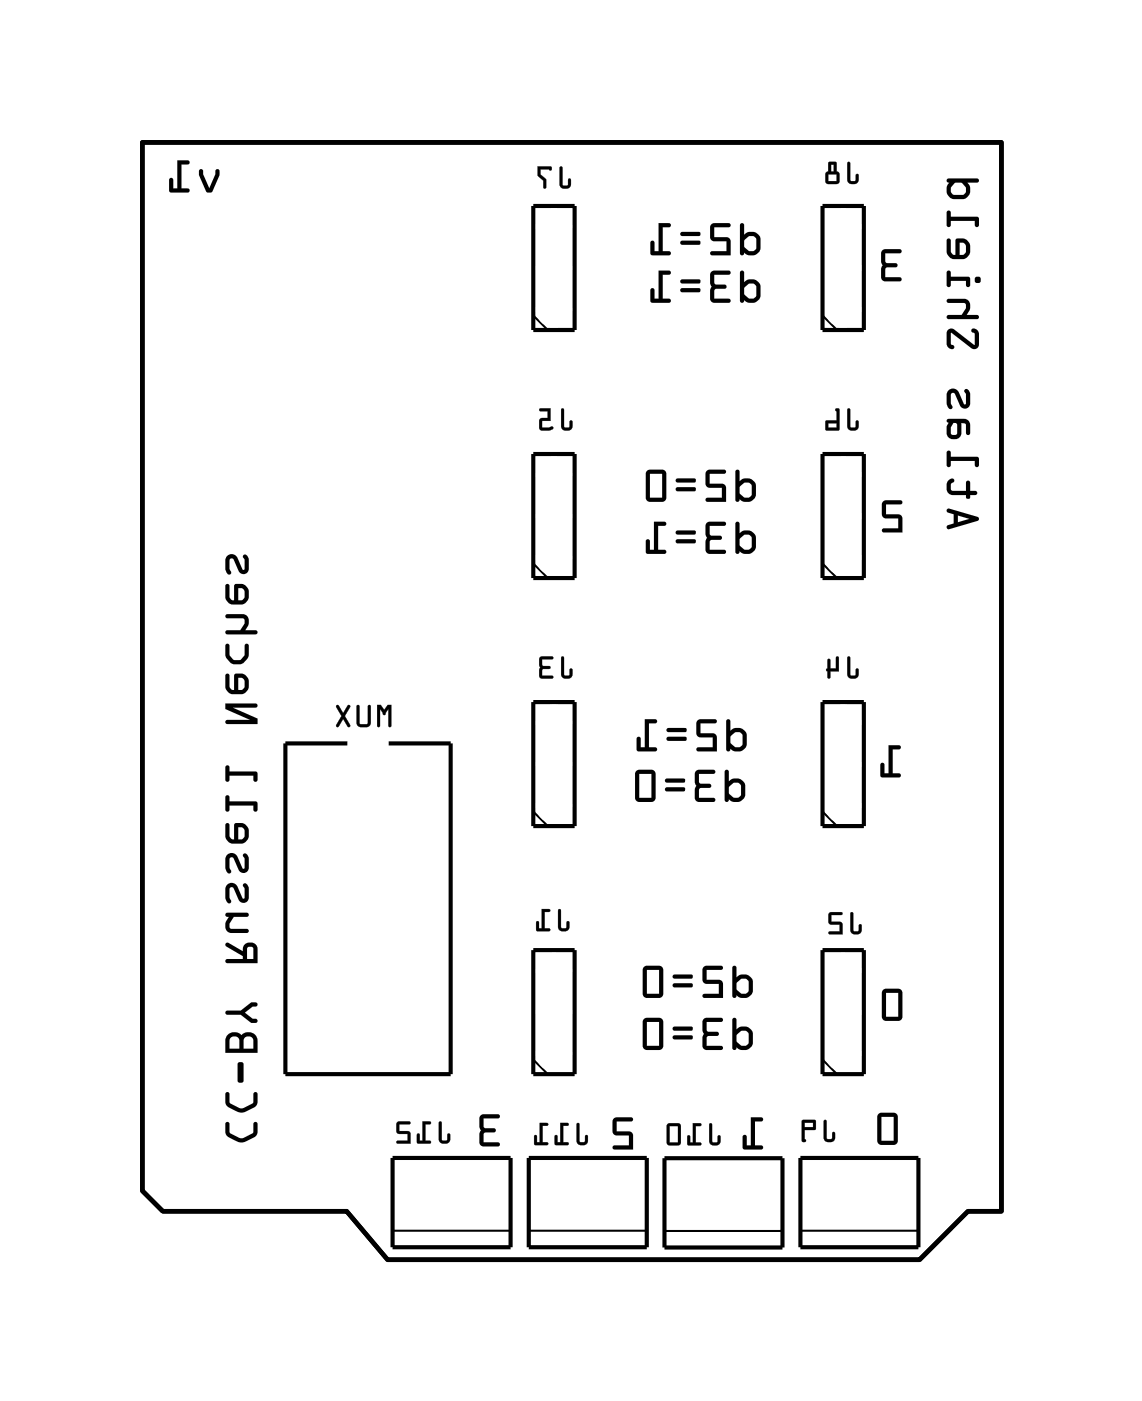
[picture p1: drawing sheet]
<svg xmlns="http://www.w3.org/2000/svg" width="70mm" height="86mm" viewBox="0 0 70 86" stroke-linecap="round" stroke-linejoin="round" font-family="sans-serif">
<path d="M8.7 8.7h52.9v65.7h-2.1l-3 3h-32.7l-2.5-3h-11.3l-1.3-1.2z" fill="none" stroke="#000" stroke-width=".28"/>
<path d="M8.7 8.7h52.9v65.7h-2.1l-3 3h-32.7l-2.5-3h-11.3l-1.3-1.2z" fill="none" stroke="#000" stroke-width=".06"/>
<g fill="none" stroke="#000" stroke-width=".25">
<path d="M32.8 12.7h2.5v7.6h-2.5zM50.6 12.7h2.5v7.6h-2.5zM32.8 27.9h2.5v7.6h-2.5zM50.6 27.9h2.5v7.6h-2.5zM21.4 45.7h-3.9v20.3h10.2v-20.3h-3.8M32.8 58.4h2.5v7.6h-2.5zM32.8 43.1h2.5v7.7h-2.5zM50.6 58.4h2.5v7.6h-2.5zM50.6 43.1h2.5v7.7h-2.5zM24.1 71.1h7.3v5.5h-7.3zM32.5 71.1h7.3v5.5h-7.3zM40.8 71.2h7.3v5.4h-7.3z"/>
<path d="M49.2 71.1h7.3v5.5h-7.3z"/>
</g>
<path d="M32.8 19.4l.9 .9M50.6 19.4l.9 .9M32.8 34.6l.9 .9M50.6 34.6l.9 .9M32.8 49.9l.9 .9M50.6 49.9l.9 .9M24.1 75.6h7.3M32.5 75.6h7.3M32.8 65.1l.9 .9M40.8 75.6h7.3M49.2 75.6h7.3M50.6 65.1l.9 .9" fill="none" stroke="#000" stroke-width=".13"/>
<g fill="#000">
<path d="M54.2 15.4l.2-.1h.9a.13 .13 0 0 1 .1 .1 .13 .13 0 0 1-.1 .2h-.9l.1 .5 .5 .1a.13 .13 0 0 1 .2 .1 .13 .13 0 0 1-.2 .1l-.5 .1-.1 .5h.9a.13 .13 0 0 1 .1 .2 .13 .13 0 0 1-.1 .1h-.9l-.2-.1a.92 .92 0 0 1 0-.8l.1-.1-.1-.1a.92 .92 0 0 1 0-.8zM54.3 30.8l.2-.1h.8a.14 .14 0 0 1 .2 .2 .13 .13 0 0 1-.2 .1h-.8v.6h.7l.2 .1 .1 .2v.8h-1.2a.13 .13 0 0 1-.1-.1 .13 .13 0 0 1 .1-.1h.9v-.6h-.7l-.2-.1-.1-.8zM54.6 45.8h.7a.13 .13 0 0 1 .1 .1 .13 .13 0 0 1-.1 .1h-.4v1.5h.4a.13 .13 0 0 1 .1 .1 .13 .13 0 0 1-.1 .2h-1.1l-.1-.2v-.6a.13 .13 0 0 1 .1-.1 .13 .13 0 0 1 .2 .1v.5h.2zM29.5 68.5h.2h.9a.13 .13 0 0 1 .1 .1 .13 .13 0 0 1-.1 .1h-.9l.1 .6h.6a.13 .13 0 0 1 .1 .1 .13 .13 0 0 1-.1 .2h-.6l-.1 .6h.9a.13 .13 0 0 1 .1 .1 .13 .13 0 0 1-.1 .1h-.9h-.2a.92 .92 0 0 1 0-.8l.1-.2-.1-.1a.92 .92 0 0 1 0-.8zM37.7 68.7l.2-.1h.9a.13 .13 0 0 1 .1 .2 .13 .13 0 0 1-.1 .1h-.9v.6h.8l.1 .1 .1 .2v.8h-1.1a.13 .13 0 0 1-.1-.1 .13 .13 0 0 1 .1-.1h.9v-.6h-.8l-.2-.1v-.8zM46.2 68.6h.6a.13 .13 0 0 1 .1 .2 .13 .13 0 0 1-.1 .1h-.4v1.5h.4a.13 .13 0 0 1 .1 .1 .13 .13 0 0 1-.1 .1h-1.1l-.1-.1v-.6a.14 .14 0 0 1 .2-.2 .13 .13 0 0 1 .1 .2v.5h.3z"/>
<path d="M12.3 10.4l-.1 .4 .5 1h.1h.3l.4-1v-.3a.13 .13 0 0 0-.1-.1 .13 .13 0 0 0-.2 .1v.2l-.3 .9-.4-.9v-.2zM12.3 10.4l.2 .1v.2l.4 .9 .3-.9v-.2a.13 .13 0 0 1 .2-.1 .13 .13 0 0 1 .1 .1v.3l-.4 1h-.3h-.1l-.5-1zM10.9 9.9v1.7h-.2v-.5a.14 .14 0 0 0-.2-.2 .13 .13 0 0 0-.1 .2v.6l.1 .1h1a.13 .13 0 0 0 .2-.1 .13 .13 0 0 0-.2-.1h-.3v-1.5h.3a.13 .13 0 0 0 .2-.1 .13 .13 0 0 0-.2-.1zM10.9 9.8h.6a.14 .14 0 0 1 .2 .2 .13 .13 0 0 1-.2 .1h-.3v1.5h.3a.13 .13 0 0 1 .2 .1 .13 .13 0 0 1-.2 .1h-1.1v-.7a.13 .13 0 0 1 .1-.2 .14 .14 0 0 1 .2 .2v.5h.2z"/>
<path d="M12.3 10.4l-.1 .4 .5 1h.1h.3l.4-1v-.3a.13 .13 0 0 0-.1-.1 .13 .13 0 0 0-.2 .1v.2l-.3 .9-.4-.9v-.2zM10.9 9.9v1.7h-.2v-.5a.14 .14 0 0 0-.2-.2 .13 .13 0 0 0-.1 .2v.6l.1 .1h1a.13 .13 0 0 0 .2-.1 .13 .13 0 0 0-.2-.1h-.3v-1.5h.3a.13 .13 0 0 0 .2-.1 .13 .13 0 0 0-.2-.1z"/>
<path d="M34.4 10.3v1a.36 .36 0 0 0 .3 .3 .36 .36 0 0 0 .4-.3v-.3h-.1h-.1v.4h-.3v-1.1zM33.1 10.2v.6l.3 .3v.4l.1 .1 .1-.6-.4-.3v-.3h.5l.1 .1 .1-.2z"/>
<path d="M34.4 10.2v1.1a.37 .37 0 0 0 .3 .3 .37 .37 0 0 0 .4-.3v-.2a.1 .1 0 0 0-.1-.1 .1 .1 0 0 0-.1 .1v.3h-.3v-1.1zM34.4 10.3h.2v1.1h.3l.1-.4h.1v.3a.35 .35 0 0 1-.4 .3 .35 .35 0 0 1-.3-.3zM33 10.2l.1 .6 .3 .3v.4a.1 .1 0 0 0 .1 .1 .1 .1 0 0 0 .1-.1v-.5l-.4-.3v-.3h.5l.1 .1 .1-.2zM33.1 10.2l.8 .1-.1 .2v-.1h-.6v.3l.4 .3-.1 .6-.1-.1v-.4l-.3-.3z"/>
<path d="M45.5 16.7v1.8a.13 .13 0 0 0 .1 .1 .13 .13 0 0 0 .1-.2l.4 .2h.3l.2-.2a1.07 1.07 0 0 0 .1-.9l-.3-.3h-.4l-.3 .1v-.6zM45.5 16.7h.2v.6l.3-.1h.4l.3 .3a1.07 1.07 0 0 1-.1 .9l-.2 .2h-.3l-.4-.2a.13 .13 0 0 1-.1 .2 .13 .13 0 0 1-.1-.1zM45.8 17.6l.2-.2 .4 .1 .1 .1-.1 .6-.3 .2-.3-.3zM45.8 17.6v.5l.2 .2h.3l.1-.1 .1-.7-.2-.1h-.3zM43.7 16.7a.92 .92 0 0 0 0 .8l.1 .1-.1 .1a.92 .92 0 0 0 0 .8l.2 .1h.9a.13 .13 0 0 0 .1-.1 .13 .13 0 0 0-.1-.1h-.9v-.6l.6-.1a.13 .13 0 0 0 .2-.1 .13 .13 0 0 0-.2-.1l-.6-.1v-.5h.9a.13 .13 0 0 0 .1-.1 .13 .13 0 0 0-.1-.2h-.9zM43.7 16.7l.2-.1h.9a.13 .13 0 0 1 .1 .2 .13 .13 0 0 1-.1 .1h-.9v.5l.6 .1a.13 .13 0 0 1 .2 .1 .13 .13 0 0 1-.2 .1l-.6 .1v.5h.9a.13 .13 0 0 1 .1 .2 .13 .13 0 0 1-.1 .1h-.9l-.2-.1a.92 .92 0 0 1 0-.8l.1-.1-.1-.1a.92 .92 0 0 1 0-.8zM41.9 17.7l-.1 .2 .1 .1h1.1l.1-.2-.1-.1zM41.9 17.7h1.1l.1 .1-.1 .2h-1.1l-.1-.1zM41.9 17.2l-.1 .1 .1 .1h1.1l.1-.1-.1-.1zM41.9 17.2h1.1l.1 .1-.1 .1h-1.1l-.1-.1zM40.5 16.6v1.8h-.3v-.6a.13 .13 0 0 0-.1-.1 .13 .13 0 0 0-.1 .1v.7l.1 .1h1a.13 .13 0 0 0 .1-.1 .13 .13 0 0 0-.1-.1h-.4v-1.5h.4a.13 .13 0 0 0 .1-.1 .13 .13 0 0 0-.1-.2zM40.5 16.6h.6a.13 .13 0 0 1 .1 .2 .13 .13 0 0 1-.1 .1h-.4v1.4h.4a.13 .13 0 0 1 .1 .2 .13 .13 0 0 1-.1 .1h-1.1v-.8a.13 .13 0 0 1 .1-.1 .13 .13 0 0 1 .1 .1v.5h.3z"/>
<path d="M45.5 13.7v1.9a.13 .13 0 0 0 .1 .1 .13 .13 0 0 0 .1-.2l.4 .2h.3l.2-.2a1.07 1.07 0 0 0 .1-.9l-.3-.3h-.4l-.3 .1v-.6zM45.5 13.7l.2 .1v.6l.3-.1h.4l.3 .3a1.07 1.07 0 0 1-.1 .9l-.2 .2h-.3l-.4-.2a.13 .13 0 0 1-.1 .2 .13 .13 0 0 1-.1-.1zM45.8 14.7l.2-.2 .4 .1 .1 .1-.1 .6-.3 .1-.3-.2zM45.8 14.7v.5l.2 .2h.3l.1-.1 .1-.7-.2-.1h-.3zM43.7 13.8v.2v.7l.2 .1h.8v.6h-.9a.13 .13 0 0 0-.1 .2 .13 .13 0 0 0 .1 .1h1.1v-.9l-.1-.2h-.9v-.6h.9a.13 .13 0 0 0 .1-.2 .13 .13 0 0 0-.1-.1h-.9zM43.7 13.8l.2-.1h.9a.13 .13 0 0 1 .1 .1 .13 .13 0 0 1-.1 .2h-.9v.6h.8h.1l.1 .2v.9h-1.1a.13 .13 0 0 1-.1-.1 .13 .13 0 0 1 .1-.2h.9v-.6h-.8h-.2v-.8zM41.9 14.8l-.1 .2h.1h1.1l.1-.1-.1-.1zM41.9 14.8h1.1l.1 .1-.1 .1h-1.1h-.1zM41.9 14.3l-.1 .1 .1 .1h1.1l.1-.2-.1-.1zM41.9 14.3l1.1-.1 .1 .1-.1 .2h-1.1l-.1-.1zM40.5 13.7v1.7h-.3v-.5a.13 .13 0 0 0-.1-.1 .13 .13 0 0 0-.1 .1v.7l.1 .1h1a.13 .13 0 0 0 .1-.1 .13 .13 0 0 0-.1-.2h-.4v-1.4h.4a.13 .13 0 0 0 .1-.2 .13 .13 0 0 0-.1-.1zM40.5 13.7h.6a.13 .13 0 0 1 .1 .1 .13 .13 0 0 1-.1 .2h-.4v1.4h.4a.13 .13 0 0 1 .1 .2 .13 .13 0 0 1-.1 .1h-1.1v-.8a.13 .13 0 0 1 .1-.1 .13 .13 0 0 1 .1 .1v.5h.3z"/>
<path d="M45.5 16.7v1.8a.13 .13 0 0 0 .1 .1 .13 .13 0 0 0 .1-.2l.4 .2h.3l.2-.2a1.07 1.07 0 0 0 .1-.9 .6 .6 0 0 0-.8-.3l-.2 .1v-.6zM45.8 17.6l.2-.2 .4 .1 .1 .1-.1 .6-.1 .1h-.3l-.2-.2zM43.7 16.7a.92 .92 0 0 0 0 .8l.1 .1-.1 .1a.92 .92 0 0 0 0 .8l.2 .1h.9a.13 .13 0 0 0 .1-.1 .13 .13 0 0 0-.1-.2h-.9v-.5l.6-.1a.13 .13 0 0 0 .2-.1 .13 .13 0 0 0-.2-.1l-.6-.1v-.5h.9a.13 .13 0 0 0 .1-.1 .13 .13 0 0 0-.1-.2h-.9zM41.9 17.7l-.1 .2 .1 .1h1.1l.1-.2-.1-.1zM41.9 17.2l-.1 .1 .1 .1h1.1l.1-.1-.1-.1zM40.5 16.6v1.7h-.3v-.5a.13 .13 0 0 0-.1-.1 .13 .13 0 0 0-.1 .1v.7l.1 .1h1a.13 .13 0 0 0 .1-.1 .13 .13 0 0 0-.1-.2h-.4v-1.4h.4a.13 .13 0 0 0 .1-.1 .13 .13 0 0 0-.1-.2z"/>
<path d="M45.5 13.7v1.9a.13 .13 0 0 0 .1 .1 .13 .13 0 0 0 .1-.2l.4 .2h.3l.2-.2a1.07 1.07 0 0 0 .1-.9 .6 .6 0 0 0-.8-.3l-.2 .1v-.6zM45.8 14.7l.2-.2 .4 .1 .1 .1-.1 .6-.1 .1h-.3l-.2-.2zM43.7 13.8v.2v.7l.2 .1h.8v.6h-.9a.13 .13 0 0 0-.1 .2 .13 .13 0 0 0 .1 .1h1.1v-.9l-.1-.2h-.1h-.8v-.6h.9a.13 .13 0 0 0 .1-.2 .13 .13 0 0 0-.1-.1h-.9zM41.9 14.8l-.1 .2h.1h1.1l.1-.1-.1-.1zM41.9 14.3l-.1 .1 .1 .1h1.1l.1-.2-.1-.1zM40.5 13.7v1.7h-.3v-.5a.13 .13 0 0 0-.1-.1 .13 .13 0 0 0-.1 .1v.7l.1 .1h1a.13 .13 0 0 0 .1-.1 .13 .13 0 0 0-.1-.2h-.4v-1.4h.4a.13 .13 0 0 0 .1-.2 .13 .13 0 0 0-.1-.1z"/>
<path d="M52.1 10v1a.36 .36 0 0 0 .3 .3 .36 .36 0 0 0 .4-.3v-.3h-.1h-.1v.4h-.3v-1.1zM50.9 10v.5l-.2 .2 .1 .5 .1 .1h.6l.1-.2v-.4l-.2-.2v-.5zM50.9 10.7h.5v.4h-.5zM51.1 10.1h.2v.4h-.2z"/>
<path d="M52.1 10v1a.37 .37 0 0 0 .3 .3 .37 .37 0 0 0 .4-.3v-.2a.1 .1 0 0 0-.1-.1 .1 .1 0 0 0-.1 .1v.3h-.3v-1.1zM52.1 10h.2v1.1h.3l.1-.4h.1v.3a.35 .35 0 0 1-.4 .3 .35 .35 0 0 1-.3-.3zM50.9 10v.5l-.2 .2v.5l.2 .1h.6l.1-.2v-.4l-.2-.2v-.5zM50.9 10h.5v.5l.2 .2v.4l-.1 .2h-.6l-.1-.1-.1-.5 .2-.2zM50.9 10.7h.5v.4h-.5zM50.9 10.7v.4h.5v-.4zM51.1 10.1h.2v.4h-.2zM51.1 10.1v.4h.2v-.4z"/>
<path d="M54.2 15.4a.92 .92 0 0 0 0 .8l.1 .1-.1 .1a.92 .92 0 0 0 0 .8l.2 .1h.9a.13 .13 0 0 0 .1-.1 .13 .13 0 0 0-.1-.2h-.9l.1-.5 .5-.1a.13 .13 0 0 0 .2-.1 .13 .13 0 0 0-.2-.1l-.5-.1-.1-.5h.9a.13 .13 0 0 0 .1-.2 .13 .13 0 0 0-.1-.1h-.9zM54.2 15.4l.2-.1h.9a.13 .13 0 0 1 .1 .1 .13 .13 0 0 1-.1 .2h-.9l.1 .5 .5 .1a.13 .13 0 0 1 .2 .1 .13 .13 0 0 1-.2 .1l-.5 .1-.1 .5h.9a.13 .13 0 0 1 .1 .2 .13 .13 0 0 1-.1 .1h-.9l-.2-.1a.92 .92 0 0 1 0-.8l.1-.1-.1-.1a.92 .92 0 0 1 0-.8z"/>
<path d="M34.5 25.1v1.1a.36 .36 0 0 0 .3 .3 .36 .36 0 0 0 .4-.3v-.3l-.1-.1-.1 .1v.4l-.3-.1v-1zM33.2 25.1v.2h.5v.4h-.5v.6l.1 .2h.4a.15 .15 0 0 0 .2-.1 .15 .15 0 0 0 0-.2l-.6 .1v-.4h.5v-.8z"/>
<path d="M34.5 25.1v1.1a.37 .37 0 0 0 .3 .3 .37 .37 0 0 0 .4-.3v-.3a.1 .1 0 0 0-.1-.1 .1 .1 0 0 0-.1 .1v.3h-.3v-1zM34.5 25.1l.2 .1v1l.3 .1 .1-.5 .1 .1v.3a.35 .35 0 0 1-.4 .3 .35 .35 0 0 1-.3-.3zM33.2 25.1v.2h.5v.4h-.5v.6l.1 .2 .7-.1a.1 .1 0 0 0 0-.1 .1 .1 0 0 0-.1-.1l-.6 .1v-.4h.6v-.8zM33.2 25.1h.6v.8h-.5v.4l.6-.1 .1 .1v.1h-.7l-.1-.1v-.6h.5v-.4h-.5z"/>
<path d="M45.2 32.1v1.8a.13 .13 0 0 0 .2 .1 .13 .13 0 0 0 .1-.1l.3 .1h.3l.2-.1a1.07 1.07 0 0 0 .2-1l-.4-.3h-.4l-.2 .2v-.7zM45.2 32.1h.3v.7l.2-.2h.4l.4 .3a1.07 1.07 0 0 1-.2 1l-.2 .1h-.3l-.3-.1a.13 .13 0 0 1-.1 .1 .13 .13 0 0 1-.2-.1zM45.5 33.1l.3-.2h.3l.1 .2v.6l-.4 .1-.3-.2zM45.5 33.1v.5l.3 .2h.2l.2-.1v-.7l-.2-.1h-.2zM43.4 32.1a.92 .92 0 0 0 0 .8l.1 .1-.1 .2a.92 .92 0 0 0 0 .8h.2h.9a.13 .13 0 0 0 .1-.1 .13 .13 0 0 0-.1-.1h-.9l.1-.6h.6a.13 .13 0 0 0 .1-.2 .13 .13 0 0 0-.1-.1h-.6l-.1-.6h.9a.13 .13 0 0 0 .1-.1 .13 .13 0 0 0-.1-.1h-.9zM43.4 32.1h.2h.9a.13 .13 0 0 1 .1 .1 .13 .13 0 0 1-.1 .1h-.9l.1 .6h.6a.13 .13 0 0 1 .1 .1 .13 .13 0 0 1-.1 .2h-.6l-.1 .6h.9a.13 .13 0 0 1 .1 .1 .13 .13 0 0 1-.1 .1h-.9h-.2a.92 .92 0 0 1 0-.8l.1-.2-.1-.1a.92 .92 0 0 1 0-.8zM41.6 33.2l-.1 .1 .2 .1h1l.1-.2-.1-.1zM41.6 33.2l1.1-.1 .1 .1-.1 .2h-1l-.2-.1zM41.6 32.6l-.1 .2h.2h1l.1-.1-.1-.1zM41.6 32.6h1.1l.1 .1-.1 .1h-1h-.2zM40.2 32.1v1.7h-.2v-.5a.14 .14 0 0 0-.2-.2 .13 .13 0 0 0-.1 .2v.6l.1 .1h1a.13 .13 0 0 0 .2-.1 .13 .13 0 0 0-.2-.1h-.3v-1.5h.3a.13 .13 0 0 0 .2-.1 .13 .13 0 0 0-.2-.1zM40.2 32.1h.6a.13 .13 0 0 1 .2 .1 .13 .13 0 0 1-.2 .1h-.3v1.5h.3a.13 .13 0 0 1 .2 .1 .13 .13 0 0 1-.2 .1h-1.1v-.7a.13 .13 0 0 1 .1-.2 .14 .14 0 0 1 .2 .2v.5h.2z"/>
<path d="M45.2 28.9v1.8a.13 .13 0 0 0 .2 .1 .13 .13 0 0 0 .1-.1l.3 .1h.3l.2-.1a1.07 1.07 0 0 0 .2-1l-.4-.3h-.4l-.2 .2v-.7zM45.2 28.9h.3v.7l.2-.2h.4l.4 .3a1.07 1.07 0 0 1-.2 1l-.2 .1h-.3l-.3-.1a.13 .13 0 0 1-.1 .1 .13 .13 0 0 1-.2-.1zM45.5 29.9l.3-.2h.3l.1 .2v.6l-.4 .1-.3-.2zM45.5 29.9v.5l.3 .2h.2l.2-.1v-.7l-.2-.1h-.2zM43.4 28.9v.2v.8l.2 .1h.8v.6h-.9a.13 .13 0 0 0-.1 .1 .13 .13 0 0 0 .1 .1h1.1v-.8v-.2l-1-.1v-.6h.9a.13 .13 0 0 0 .1-.1 .13 .13 0 0 0-.1-.1h-.9zM43.4 28.9h.2h.9a.13 .13 0 0 1 .1 .1 .13 .13 0 0 1-.1 .1h-.9v.6h.8l.2 .1v.2v.8h-1.1a.13 .13 0 0 1-.1-.1 .13 .13 0 0 1 .1-.1h.9v-.6h-.8l-.2-.1v-.8zM41.6 30l-.1 .1 .2 .1h1l.1-.2-.1-.1zM41.6 30l1.1-.1 .1 .1-.1 .2h-1l-.2-.1zM41.6 29.4l-.1 .2h.2h1l.1-.1-.1-.1zM41.6 29.4h1.1l.1 .1-.1 .2h-1l-.2-.1zM39.8 28.9l-.1 .2v1.6l.3 .1h.8l.2-.2-.1-1.6-.2-.1h-.7zM39.8 28.9h.2h.7l.2 .1 .1 1.6-.2 .2h-.8l-.3-.1v-1.6zM40 29.1h.7v1.5h-.7zM40 29.1v1.5h.7v-1.5z"/>
<path d="M45.2 32.1v1.8a.13 .13 0 0 0 .2 .1 .13 .13 0 0 0 .1-.1l.3 .1h.3l.2-.1a1.07 1.07 0 0 0 .2-1 .6 .6 0 0 0-.8-.3l-.2 .2v-.7zM45.5 33.1l.3-.2h.3l.1 .2v.6l-.2 .1h-.2l-.3-.2zM43.4 32.1a.92 .92 0 0 0 0 .8l.1 .1-.1 .2a.92 .92 0 0 0 0 .8h.2h.9a.13 .13 0 0 0 .1-.1 .13 .13 0 0 0-.1-.1h-.9l.1-.6h.6a.13 .13 0 0 0 .1-.2 .13 .13 0 0 0-.1-.1h-.6l-.1-.6h.9a.13 .13 0 0 0 .1-.1 .13 .13 0 0 0-.1-.1h-.9zM41.6 33.2l-.1 .1 .2 .1h1l.1-.2-.1-.1zM41.6 32.6l-.1 .2h.2h1l.1-.1-.1-.1zM40.2 32.1v1.7h-.2v-.5a.14 .14 0 0 0-.2-.2 .13 .13 0 0 0-.1 .2v.6l.1 .1h1a.13 .13 0 0 0 .2-.1 .13 .13 0 0 0-.2-.1h-.3v-1.5h.3a.13 .13 0 0 0 .2-.1 .13 .13 0 0 0-.2-.1z"/>
<path d="M45.2 28.9v1.8a.13 .13 0 0 0 .2 .1 .13 .13 0 0 0 .1-.1l.3 .1h.3l.2-.1a1.07 1.07 0 0 0 .2-1 .6 .6 0 0 0-.8-.3l-.2 .2v-.7zM45.5 29.9l.3-.2h.3l.1 .2v.6l-.2 .1h-.2l-.3-.2zM43.4 28.9v.2v.8l.2 .1h.8v.6h-.9a.13 .13 0 0 0-.1 .1 .13 .13 0 0 0 .1 .1h1.1v-.8v-.2l-.2-.1h-.8v-.6h.9a.13 .13 0 0 0 .1-.1 .13 .13 0 0 0-.1-.1h-.9zM41.6 30l-.1 .1 .2 .1h1l.1-.2-.1-.1zM41.6 29.4l-.1 .2h.2h1l.1-.1-.1-.1zM39.8 28.9l-.1 .2v1.6l.3 .1h.8l.2-.2-.1-1.6-.2-.1h-.7zM40 29.1h.7v1.5h-.7z"/>
<path d="M52.1 25.1v1.1a.36 .36 0 0 0 .3 .3 .36 .36 0 0 0 .4-.3v-.3l-.1-.1-.1 .1v.4l-.3-.1v-1zM51.4 25.1v.7l-.6 .1v.5h.8v-1.2v-.1zM50.9 26h.5v.3h-.5z"/>
<path d="M52.1 25.1v1.1a.37 .37 0 0 0 .3 .3 .37 .37 0 0 0 .4-.3v-.3a.1 .1 0 0 0-.1-.1 .1 .1 0 0 0-.1 .1v.3h-.3v-1zM52.1 25.1l.2 .1v1l.3 .1 .1-.5 .1 .1v.3a.35 .35 0 0 1-.4 .3 .35 .35 0 0 1-.3-.3zM51.4 25.1v.7l-.6 .1v.6l.8-.1v-1.2v-.1zM51.4 25.1l.2 .1v1.2h-.8v-.5l.6-.1zM50.9 26h.5v.3h-.5zM50.9 26v.3h.5v-.3z"/>
<path d="M54.3 30.8l-.1 .2 .1 .8 .2 .1h.7v.6h-.9a.13 .13 0 0 0-.1 .1 .13 .13 0 0 0 .1 .1h1.2v-.8l-.1-.2-.9-.1v-.6h.8a.13 .13 0 0 0 .2-.1 .14 .14 0 0 0-.2-.2h-.8zM54.3 30.8l.2-.1h.8a.14 .14 0 0 1 .2 .2 .13 .13 0 0 1-.2 .1h-.8v.6h.7l.2 .1 .1 .2v.8h-1.2a.13 .13 0 0 1-.1-.1 .13 .13 0 0 1 .1-.1h.9v-.6h-.7l-.2-.1-.1-.8z"/>
<path d="M58.2 31.3v.2l.4 .1v.6l-.3 .1a.13 .13 0 0 0-.1 .1 .13 .13 0 0 0 .1 .1l1.8-.5a.13 .13 0 0 0 .1-.1 .13 .13 0 0 0-.1-.1l-1.8-.6zM58.2 31.3l.1-.1 1.8 .6a.13 .13 0 0 1 .1 .1 .13 .13 0 0 1-.1 .1l-1.8 .5a.13 .13 0 0 1-.1-.1 .13 .13 0 0 1 .1-.1l.3-.1v-.6l-.4-.1zM58.9 31.7l.7 .2-.7 .2zM58.9 31.7v.4l.7-.2zM58.3 29.5l-.1 .3a.47 .47 0 0 0 .4 .6h.8v.2l.1 .1 .1-.1v-.2h.3a.13 .13 0 0 0 .2-.1 .13 .13 0 0 0-.2-.1h-.3v-.5a.13 .13 0 0 0-.1-.2 .13 .13 0 0 0-.1 .2v.5h-.9l-.1-.2 .1-.3a.14 .14 0 0 0 .2-.2 .14 .14 0 0 0-.2-.1zM58.3 29.5l.2-.1a.15 .15 0 0 1 .2 .2 .15 .15 0 0 1-.2 .1v.3v.2h.9v-.5a.13 .13 0 0 1 .1-.2 .13 .13 0 0 1 .1 .2v.5h.3a.13 .13 0 0 1 .2 .1 .13 .13 0 0 1-.2 .1h-.3v.2l-.1 .1-.1-.1v-.2h-.8a.53 .53 0 0 1-.3-.9zM58.2 27.7v.9a.13 .13 0 0 0 .1 .1 .13 .13 0 0 0 .1-.1v-.3h1.5v.3a.13 .13 0 0 0 .2 .1 .13 .13 0 0 0 .1-.1l-.1-.5h-1.7v-.3zM58.2 27.7l.2 .1v.3h1.7l.1 .1v.4a.13 .13 0 0 1-.1 .1 .13 .13 0 0 1-.2-.1v-.3h-1.5l.1 .3a.13 .13 0 0 1-.2 .1 .13 .13 0 0 1-.1-.1zM58.2 25.8v.1l.1 .1-.1 .2v.4a.46 .46 0 0 0 .4 .4 .46 .46 0 0 0 .5-.4v-.6l.3 .1v.5a.13 .13 0 0 0 .1 .1 .13 .13 0 0 0 .1-.1v-.5a.38 .38 0 0 0-.3-.4zM58.2 25.8l1.1-.1a.38 .38 0 0 1 .3 .4v.5a.13 .13 0 0 1-.1 .1 .13 .13 0 0 1-.1-.1v-.5l-.3-.1v.6a.46 .46 0 0 1-.5 .4 .46 .46 0 0 1-.4-.4v-.4l.1-.2-.1-.1zM58.6 26h.2v.1v.5l-.1 .1h-.2l-.1-.1v-.3zM58.6 26l-.2 .3 .1 .3v.1h.2l.1-.1v-.5v-.1zM58.3 24a1.02 1.02 0 0 0 .1 1.1 .15 .15 0 0 0 .2-.1 .15 .15 0 0 0-.1-.2l-.1-.5 .2-.2 .1 .1 .3 .7a.33 .33 0 0 0 .4 .2 .33 .33 0 0 0 .2-.3v-.6l-.1-.3a.14 .14 0 0 0-.2 .1 .14 .14 0 0 0 .1 .2v.6l-.1 .1-.4-.8a.39 .39 0 0 0-.6-.1zM58.3 24l.3-.1h.2l.5 1 .1-.1v-.6a.17 .17 0 0 1-.1-.2 .17 .17 0 0 1 .1-.1h.1a.97 .97 0 0 1 0 1.1l-.2 .1-.2-.1-.4-.8-.1-.1-.1 .2v.5a.16 .16 0 0 1 .1 .3 .15 .15 0 0 1-.3 0 1.1 1.1 0 0 1 0-1.1zM58.3 20.3l-.1 .2v.6a.29 .29 0 0 0 .1 .3 .29 .29 0 0 0 .4 0l-.1-.2-.1-.1v-.7l1.4 1.1 .3-.2v-.8a.29 .29 0 0 0-.2-.3 .29 .29 0 0 0-.3 .1v.1l.2 .1v.7l-1.3-1zM58.3 20.3l.2-.1h.2l1.2 1v-.7a.15 .15 0 0 1-.2-.1 .15 .15 0 0 1 .1-.2 .35 .35 0 0 1 .4 .3v.8l-.2 .1h-.3l-1.2-1v.8a.15 .15 0 0 1 .2 .1 .15 .15 0 0 1-.2 .2 .35 .35 0 0 1-.3-.4v-.6zM58.2 18.4l.1 .2h1l.1 .1v.2l-.3 .5h-.8a.13 .13 0 0 0-.1 .1 .13 .13 0 0 0 .1 .1h1.8a.13 .13 0 0 0 .1-.1 .13 .13 0 0 0-.1-.1h-.7l.2-.3a.5 .5 0 0 0-.3-.7zM58.2 18.4h1.1a.56 .56 0 0 1 .4 .4 .56 .56 0 0 1-.3 .6l.7-.1a.13 .13 0 0 1 .1 .2 .13 .13 0 0 1-.1 .1h-1.8a.13 .13 0 0 1-.1-.1 .13 .13 0 0 1 .1-.2l.8 .1 .3-.5v-.2l-.1-.1h-1zM58.2 16.7v.8a.13 .13 0 0 0 .1 .1 .13 .13 0 0 0 .1-.1v-.2h1v.2a.13 .13 0 0 0 .1 .1 .13 .13 0 0 0 .1-.1v-.4v-.1h-1.2v-.3zM58.2 16.7h.2v.3h1.2v.1v.4a.13 .13 0 0 1-.1 .1 .13 .13 0 0 1-.1-.1v-.2h-1l.1 .2a.13 .13 0 0 1-.2 .1 .13 .13 0 0 1-.1-.1zM59.9 17.2a.2 .2 0 0 0 .4 0 .2 .2 0 0 0-.4 0zM59.9 17.2a.2 .2 0 0 1 .4 0 .2 .2 0 0 1-.4 0zM58.2 14.7v.8l.2 .3a1.06 1.06 0 0 0 .9 .1l.2-.1a.64 .64 0 0 0 .1-.7l-.1-.3a.68 .68 0 0 0-.7-.1l-.1 1-.1-.1-.1-.1-.1-.8zM58.2 14.7h.2l.1 .8 .2 .2 .1-1h.4l.3 .1 .1 .3v.5l-.3 .3a1.06 1.06 0 0 1-.9-.1l-.2-.3zM59 14.9h.2l.2 .2v.4l-.2 .2h-.2zM59 14.9v.8h.2l.2-.2v-.4l-.2-.2zM58.2 13v.8a.13 .13 0 0 0 .1 .2 .13 .13 0 0 0 .1-.2v-.2h1.5v.2a.14 .14 0 0 0 .2 .2 .13 .13 0 0 0 .1-.2l-.1-.5h-1.7v-.3zM58.2 13h.2v.3h1.7l.1 .1v.4a.13 .13 0 0 1-.1 .2 .14 .14 0 0 1-.2-.2v-.2h-1.5l.1 .2a.14 .14 0 0 1-.2 .2 .13 .13 0 0 1-.1-.2zM58.2 11a.13 .13 0 0 0 0 .2 .13 .13 0 0 0 .2 0l-.2 .4v.3l.2 .2a1.07 1.07 0 0 0 .9 .1l.3-.3v-.4l-.1-.3h.6a.13 .13 0 0 0 .1-.1 .13 .13 0 0 0-.1-.1zM58.2 11h1.9a.13 .13 0 0 1 .1 .1 .13 .13 0 0 1-.1 .1h-.6l.1 .3v.4l-.3 .3a1.08 1.08 0 0 1-.9-.1l-.2-.2v-.3l.2-.4a.13 .13 0 0 1-.2 0 .13 .13 0 0 1 0-.2zM58.7 11.3h.5l.2 .2v.3l-.1 .1h-.7l-.2-.3zM58.7 11.3l-.2 .2v.3l.1 .1h.7l.1-.1v-.3l-.2-.2z"/>
<path d="M58.2 31.3v.2l.4 .1v.6l-.3 .1a.13 .13 0 0 0-.1 .1 .13 .13 0 0 0 .1 .1l1.8-.5a.13 .13 0 0 0 .1-.1 .13 .13 0 0 0-.1-.1l-1.8-.6zM58.9 31.7l.7 .2-.7 .2zM58.3 29.5l-.1 .3a.47 .47 0 0 0 .4 .6h.8v.2l.1 .1 .1-.1v-.2h.3a.13 .13 0 0 0 .2-.1 .13 .13 0 0 0-.2-.1h-.3v-.5a.13 .13 0 0 0-.1-.2 .13 .13 0 0 0-.1 .2v.5h-.9l-.1-.2 .1-.3a.14 .14 0 0 0 .2-.2 .14 .14 0 0 0-.2-.1zM58.2 27.7v.9a.13 .13 0 0 0 .1 .1 .13 .13 0 0 0 .1-.1v-.3h1.5v.3a.13 .13 0 0 0 .2 .1 .13 .13 0 0 0 .1-.1v-.4l-.1-.1h-1.7v-.3zM58.2 25.8v.1l.1 .1-.1 .2v.4a.46 .46 0 0 0 .4 .4 .46 .46 0 0 0 .5-.4v-.6l.3 .1v.5a.13 .13 0 0 0 .1 .1 .13 .13 0 0 0 .1-.1v-.5a.38 .38 0 0 0-.3-.4zM58.6 26h.2v.1v.5l-.1 .1h-.2l-.1-.1v-.3zM58.3 24a1.02 1.02 0 0 0 .1 1.1 .18 .18 0 0 0 .1-.1 .18 .18 0 0 0-.1-.2l.1-.6 .1-.1 .1 .1 .3 .7a.33 .33 0 0 0 .4 .2 .33 .33 0 0 0 .2-.3v-.6l-.1-.3a.14 .14 0 0 0-.2 .1 .14 .14 0 0 0 .1 .2v.6l-.1 .1-.5-1h-.2zM58.3 20.3l-.1 .2v.6a.29 .29 0 0 0 .1 .3 .29 .29 0 0 0 .4 0l-.1-.2-.1-.1v-.7l1.4 1.1 .3-.2v-.8a.29 .29 0 0 0-.2-.3 .29 .29 0 0 0-.3 .1v.1l.2 .1v.7l-1.3-1zM58.2 18.4l.1 .2h1l.1 .1v.2l-.3 .5h-.8a.13 .13 0 0 0-.1 .1 .13 .13 0 0 0 .1 .1h1.8a.13 .13 0 0 0 .1-.1 .13 .13 0 0 0-.1-.1h-.7a.56 .56 0 0 0 .3-.6 .56 .56 0 0 0-.4-.4zM58.2 16.7v.8a.13 .13 0 0 0 .1 .1 .13 .13 0 0 0 .1-.1v-.2h1v.2a.13 .13 0 0 0 .1 .1 .13 .13 0 0 0 .1-.1v-.4v-.1h-1.2v-.3zM59.9 17.2a.2 .2 0 0 0 .4 0 .2 .2 0 0 0-.4 0zM58.2 14.7v.8l.2 .3a1.06 1.06 0 0 0 .9 .1l.2-.1a.64 .64 0 0 0 .1-.7l-.1-.3a.68 .68 0 0 0-.7-.1l-.1 1-.1-.1-.1-.1-.1-.8zM59 14.9h.2l.2 .2v.4l-.2 .2h-.2zM58.2 13v.8a.13 .13 0 0 0 .1 .2 .13 .13 0 0 0 .1-.2v-.2h1.5v.2a.14 .14 0 0 0 .2 .2 .13 .13 0 0 0 .1-.2v-.4l-.1-.1h-1.7v-.3zM58.2 11v.1l.2 .1-.2 .3v.3l.2 .3a1.07 1.07 0 0 0 .9 .1 .6 .6 0 0 0 .3-.8l-.1-.2h.6a.13 .13 0 0 0 .1-.1 .13 .13 0 0 0-.1-.1zM58.7 11.3h.5l.2 .2v.3l-.1 .1h-.7l-.1-.1v-.3z"/>
<path d="M23.2 43.3v1.4l.2-.1v-1l.1 .2a.1 .1 0 0 0 .1 .1 .1 .1 0 0 0 .1-.1l.2-.2v1l.1 .1 .1-1.4h-.3l-.2 .3-.2-.3zM21.9 43.3v1.2l.2 .2h.5l.2-.3v-1l-.1-.1-.1 .1v1l-.4 .1-.1-.1v-1zM20.7 43.3l.3 .7-.3 .6h.1l.3-.4 .3 .4 .1 .1v-.2l-.3-.5 .3-.6h-.1l-.3 .4-.3-.4z"/>
<path d="M23.2 43.3v1.3a.1 .1 0 0 0 .1 .1 .1 .1 0 0 0 .1-.1v-1l.1 .2a.1 .1 0 0 0 .1 .1 .1 .1 0 0 0 .1-.1l.2-.2v1a.1 .1 0 0 0 .1 .1 .1 .1 0 0 0 .1-.1v-1.3h-.3l-.2 .3-.2-.3zM23.2 43.3h.2l.2 .3 .2-.3h.3l-.1 1.4-.1-.1v-1.1l-.3 .4-.2-.4v1.1l-.1 .1-.1-.1zM21.9 43.3v1.1l.1 .2 .2 .1h.4l.2-.2v-1.1a.1 .1 0 0 0-.1-.1 .1 .1 0 0 0-.1 .1v1l-.4 .1-.1-.1v-1zM22 43.3l.1 .1v1l.1 .1 .4-.1v-1l.1-.1 .1 .1v1l-.2 .2h-.5l-.2-.1zM20.7 43.3v.1l.3 .6-.3 .5a.1 .1 0 0 0 0 .2 .1 .1 0 0 0 .1-.1l.3-.4 .3 .4a.1 .1 0 0 0 .1 .1 .1 .1 0 0 0 0-.2l-.3-.5 .3-.6a.1 .1 0 0 0 0-.1 .1 .1 0 0 0-.1 .1l-.3 .4-.3-.4zM20.7 43.3l.1 .1 .3 .4 .3-.4h.1l-.3 .6 .3 .5v.2l-.1-.1-.3-.4-.3 .4h-.1l.3-.6-.3-.6z"/>
<path d="M34.3 55.9v1.1a.36 .36 0 0 0 .4 .2 .36 .36 0 0 0 .3-.2v-.4h-.1h-.1v.4h-.3v-1.1zM33.3 55.9v1.1h-.2v-.4h-.1v.6h.8v-.2h-.3v-1h.3v-.1z"/>
<path d="M34.3 55.9v1.1a.37 .37 0 0 0 .4 .2 .37 .37 0 0 0 .3-.2v-.3a.1 .1 0 0 0-.1-.1 .1 .1 0 0 0-.1 .1v.3h-.3v-1.1zM34.3 55.9h.2v1.1h.3l.1-.4 .1 .1v.3a.35 .35 0 0 1-.3 .2 .35 .35 0 0 1-.4-.2zM33.3 55.8v1.2h-.2v-.3a.1 .1 0 0 0-.1-.1 .1 .1 0 0 0-.1 .1l.1 .5h.7a.1 .1 0 0 0 .1-.1 .1 .1 0 0 0-.1-.1h-.2v-1h.2a.1 .1 0 0 0 .1-.1 .1 .1 0 0 0-.1-.1zM33.3 55.9h.5v.1h-.3v1l.3 .1v.1h-.8v-.6l.1 .1v.3h.2z"/>
<path d="M34.5 40.4v1a.36 .36 0 0 0 .3 .3 .36 .36 0 0 0 .4-.3v-.3h-.1h-.1v.4h-.3v-1.1zM33.2 40.4v1.2l.1 .1h.7v-.2h-.7v-.4h.5v-.1v-.1h-.5v-.4h.6l.1-.1z"/>
<path d="M34.5 40.4v1a.37 .37 0 0 0 .3 .3 .37 .37 0 0 0 .4-.3v-.2a.1 .1 0 0 0-.1-.1 .1 .1 0 0 0-.1 .1v.3h-.3v-1.1zM34.5 40.4h.2v1.1h.3l.1-.4h.1v.3a.35 .35 0 0 1-.4 .3 .35 .35 0 0 1-.3-.3zM33.2 40.4v1.2l.1 .1h.6a.1 .1 0 0 0 .1-.1 .1 .1 0 0 0-.1-.1h-.6l.1-.4h.4a.1 .1 0 0 0 .1-.1 .1 .1 0 0 0-.1-.1h-.4l-.1-.4h.6a.1 .1 0 0 0 .1-.1 .1 .1 0 0 0-.1-.1zM33.2 40.4h.8l-.1 .1h-.6v.4h.5v.1v.1h-.5v.4h.7v.2h-.7l-.1-.1z"/>
<path d="M44.6 47.3l-.1 1.8a.14 .14 0 0 0 .2 .2 .13 .13 0 0 0 .1-.2l.3 .2h.4l.2-.2a1.07 1.07 0 0 0 .1-.9l-.3-.3-.4-.1-.3 .2v-.6zM44.6 47.3l.2 .1v.6l.3-.2 .4 .1 .3 .3a1.07 1.07 0 0 1-.1 .9l-.2 .2h-.4l-.3-.2a.13 .13 0 0 1-.1 .2 .14 .14 0 0 1-.2-.2zM44.8 48.3l.3-.2 .4 .1 .1 .1-.1 .6-.4 .1-.3-.2zM44.8 48.3v.5l.3 .2h.3l.1-.1v-.7l-.1-.1h-.3zM42.8 47.4a.92 .92 0 0 0-.1 .8l.1 .1-.1 .1a.92 .92 0 0 0 .1 .8l.2 .1h.8a.14 .14 0 0 0 .2-.2 .13 .13 0 0 0-.2-.1h-.8v-.6h.6a.13 .13 0 0 0 .1-.1 .13 .13 0 0 0-.1-.1l-.6-.1v-.6h.8a.13 .13 0 0 0 .2-.1 .13 .13 0 0 0-.2-.1h-.8zM42.8 47.4l.2-.1h.8a.13 .13 0 0 1 .2 .1 .13 .13 0 0 1-.2 .1h-.8v.6l.6 .1a.13 .13 0 0 1 .1 .1 .13 .13 0 0 1-.1 .1l-.6 .1v.5h.8a.13 .13 0 0 1 .2 .1 .14 .14 0 0 1-.2 .2h-.8l-.2-.1a.92 .92 0 0 1-.1-.8l.1-.1-.1-.1a.92 .92 0 0 1 .1-.8zM40.9 48.4v.1l.1 .1h1l.1-.1-.1-.1zM40.9 48.4h1.1l.1 .1-.1 .1h-1l-.1-.1zM40.9 47.9v.1l.1 .1h1l.1-.2-.1-.1zM40.9 47.9l1.1-.1 .1 .1-.1 .2h-1l-.1-.1zM39.1 47.4l-.1 .1 .1 1.6 .2 .2h.8l.2-.3v-1.5l-.3-.2h-.7zM39.1 47.4l.2-.1h.7l.3 .2v1.5l-.2 .3h-.8l-.2-.2-.1-1.6zM39.3 47.5h.7v1.5h-.7zM39.3 47.5v1.5h.7v-1.5z"/>
<path d="M44.6 47.3l-.1 1.8a.14 .14 0 0 0 .2 .2 .13 .13 0 0 0 .1-.2l.3 .2h.4l.2-.2a1.07 1.07 0 0 0 .1-.9 .6 .6 0 0 0-.8-.3l-.2 .1v-.6zM44.8 48.3l.3-.2 .4 .1 .1 .1-.1 .6-.1 .1h-.3l-.3-.2zM42.8 47.4a.92 .92 0 0 0-.1 .8l.1 .1-.1 .1a.92 .92 0 0 0 .1 .8l.2 .1h.8a.14 .14 0 0 0 .2-.2 .13 .13 0 0 0-.2-.1h-.8v-.6h.6a.13 .13 0 0 0 .1-.1 .13 .13 0 0 0-.1-.1l-.6-.1v-.6h.8a.13 .13 0 0 0 .2-.1 .13 .13 0 0 0-.2-.1h-.8zM40.9 48.4v.1l.1 .1h1l.1-.1-.1-.1zM40.9 47.9v.1l.1 .1h1l.1-.2-.1-.1zM39.1 47.4l-.1 .1 .1 1.6 .2 .2h.8l.2-.3v-1.5l-.3-.2h-.7zM39.3 47.5h.7v1.5h-.7z"/>
<path d="M44.7 44.2l-.1 1.8a.14 .14 0 0 0 .2 .2 .13 .13 0 0 0 .1-.2l.3 .2 .4-.1 .2-.1a1.07 1.07 0 0 0 .1-.9l-.3-.3-.4-.1-.3 .2v-.6zM44.7 44.2l.2 .1v.6l.3-.2h.4l.3 .4a1.07 1.07 0 0 1-.1 .9l-.2 .2h-.4l-.3-.2a.13 .13 0 0 1-.1 .2 .14 .14 0 0 1-.2-.2zM44.9 45.2l.3-.2h.4l.1 .2-.1 .6-.4 .1-.3-.2zM44.9 45.2v.5l.3 .2h.3l.1-.1v-.7l-.1-.1h-.3zM42.9 44.3l-.1 .1 .1 .8 .2 .1h.7v.6h-.9a.13 .13 0 0 0-.1 .1 .13 .13 0 0 0 .1 .2h1.2v-.9l-.1-.2h-.9v-.7h.8a.13 .13 0 0 0 .2-.1 .13 .13 0 0 0-.2-.1h-.8zM42.9 44.3l.2-.1h.8a.13 .13 0 0 1 .2 .1 .13 .13 0 0 1-.2 .1h-.8v.7h.7h.2l.1 .2v.9h-1.2a.13 .13 0 0 1-.1-.2 .13 .13 0 0 1 .1-.1h.9v-.6h-.7l-.2-.1-.1-.8zM41 45.3v.1l.1 .1h1l.1-.1-.1-.1zM41 45.3h1.1l.1 .1-.1 .1h-1l-.1-.1zM41 44.8v.1l.1 .1h1l.1-.2-.1-.1zM41 44.8l1.1-.1 .1 .1-.1 .2h-1l-.1-.1zM39.6 44.2v1.7h-.2v-.5a.13 .13 0 0 0-.1-.1 .13 .13 0 0 0-.2 .1v.6l.1 .2h1.1a.13 .13 0 0 0 .1-.2 .13 .13 0 0 0-.1-.1h-.4v-1.5h.4a.13 .13 0 0 0 .1-.1 .13 .13 0 0 0-.1-.1zM39.6 44.2h.7a.13 .13 0 0 1 .1 .1 .13 .13 0 0 1-.1 .1h-.4v1.5h.4a.13 .13 0 0 1 .1 .1 .13 .13 0 0 1-.1 .2l-1.1-.1-.1-.7a.13 .13 0 0 1 .2-.1 .13 .13 0 0 1 .1 .1v.5h.2z"/>
<path d="M44.7 44.2l-.1 1.8a.14 .14 0 0 0 .2 .2 .13 .13 0 0 0 .1-.2l.3 .2 .4-.1 .2-.1a1.07 1.07 0 0 0 .1-.9 .6 .6 0 0 0-.8-.3l-.2 .1v-.6zM44.9 45.2l.3-.2h.4v.2v.6l-.1 .1h-.3l-.3-.2zM42.9 44.3l-.1 .1 .1 .8 .2 .1h.7v.6h-.9a.13 .13 0 0 0-.1 .1 .13 .13 0 0 0 .1 .2h1.2v-.9l-.1-.2h-.2h-.7v-.7h.8a.13 .13 0 0 0 .2-.1 .13 .13 0 0 0-.2-.1h-.8zM41 45.3v.1l.1 .1h1l.1-.1-.1-.1zM41 44.8v.1l.1 .1h1l.1-.2-.1-.1zM39.6 44.2v1.7h-.2v-.5a.13 .13 0 0 0-.1-.1 .13 .13 0 0 0-.2 .1v.6l.1 .2h1.1a.13 .13 0 0 0 .1-.2 .13 .13 0 0 0-.1-.1h-.4v-1.5h.4a.13 .13 0 0 0 .1-.1 .13 .13 0 0 0-.1-.1z"/>
<path d="M52.1 40.4v1a.36 .36 0 0 0 .3 .3 .36 .36 0 0 0 .4-.3v-.3h-.1h-.1v.4h-.3v-1.1zM50.9 40.5v.6l-.1 .1 .2 .5v-.1v-.4h.6v-.8l-.1-.1-.1 .1v.7h-.4v-.6z"/>
<path d="M52.1 40.4v1a.37 .37 0 0 0 .3 .3 .37 .37 0 0 0 .4-.3v-.2a.1 .1 0 0 0-.1-.1 .1 .1 0 0 0-.1 .1v.3h-.3v-1.1zM52.1 40.4h.2v1.1h.3l.1-.4h.1v.3a.35 .35 0 0 1-.4 .3 .35 .35 0 0 1-.3-.3zM50.9 40.5v.6a.09 .09 0 0 0-.1 .1 .09 .09 0 0 0 .1 0v.4a.1 .1 0 0 0 .1 .1 .1 .1 0 0 0 .1-.1l-.1-.4 .6 .1v-.9a.1 .1 0 0 0-.1-.1 .1 .1 0 0 0-.1 .1v.7h-.4v-.6zM50.9 40.5h.1v.6h.4v-.7l.1-.1 .1 .1v.8h-.6v.4v.1l-.2-.5 .1-.1z"/>
<path d="M52.3 56.1v1a.36 .36 0 0 0 .3 .3 .36 .36 0 0 0 .4-.3v-.3h-.1h-.1v.4h-.3v-1.1zM51 56.1l-.1 .6 .2 .1h.5v.4h-.6l-.1 .1 .9 .1-.1-.7-.6-.1v-.4h.6l.1-.1z"/>
<path d="M52.3 56.1v1a.37 .37 0 0 0 .3 .3 .37 .37 0 0 0 .4-.3v-.2a.1 .1 0 0 0-.1-.1 .1 .1 0 0 0-.1 .1v.3h-.3v-1.1zM52.3 56.1h.1v1.1h.4l.1-.4h.1v.3a.35 .35 0 0 1-.4 .3 .35 .35 0 0 1-.3-.3zM51 56.1v.7h.6v.4h-.6a.1 .1 0 0 0-.1 .1 .1 .1 0 0 0 .1 .1h.8l-.1-.7-.6-.1v-.4h.6a.1 .1 0 0 0 .1-.1 .1 .1 0 0 0-.1-.1zM51 56.1h.8l-.1 .1h-.6v.4l.6 .1 .1 .7-.9-.1 .1-.1h.6v-.4h-.5l-.2-.1z"/>
<path d="M54.6 45.8v1.7h-.2v-.5a.13 .13 0 0 0-.2-.1 .13 .13 0 0 0-.1 .1v.6l.1 .2h1.1a.13 .13 0 0 0 .1-.2 .13 .13 0 0 0-.1-.1h-.4v-1.5h.4a.13 .13 0 0 0 .1-.1 .13 .13 0 0 0-.1-.1zM54.6 45.8h.7a.13 .13 0 0 1 .1 .1 .13 .13 0 0 1-.1 .1h-.4v1.5h.4a.13 .13 0 0 1 .1 .1 .13 .13 0 0 1-.1 .2l-1.1-.1-.1-.7a.13 .13 0 0 1 .1-.1 .13 .13 0 0 1 .2 .1v.5h.2z"/>
<path d="M13.9 69v.5a1.02 1.02 0 0 0 .9 .7l.9-.4 .1-.2v-.5a.13 .13 0 0 0-.1-.2 .13 .13 0 0 0-.1 .2v.5l-.8 .3-.7-.3v-.6zM13.9 67.1v.6a1.02 1.02 0 0 0 .9 .7l.9-.4 .1-.2v-.6a.13 .13 0 0 0-.1-.1 .13 .13 0 0 0-.1 .1v.6l-.8 .3-.7-.3v-.6zM14.6 65.3v1.1a.19 .19 0 0 0 .2 .1 .19 .19 0 0 0 .2-.1v-1.1h-.2zM14 63.6l-.1 .3v.8h1.9v-.8a.57 .57 0 0 0-.4-.5 .57 .57 0 0 0-.6 .2l-.3-.2zM14.2 63.8l.2-.1 .2 .1 .1 .6h-.6zM15 63.8l.2-.1 .3 .1 .1 .6h-.6zM13.9 62.1v.2h.9l.6 .6h.3a.13 .13 0 0 0 .1-.2 .13 .13 0 0 0-.1-.1h-.2l-.4-.4 .4-.4h.2a.13 .13 0 0 0 .1-.1 .13 .13 0 0 0-.1-.1h-.3l-.6 .5zM13.9 58v.2l1 .5v.2h-.9a.13 .13 0 0 0-.1 .1 .13 .13 0 0 0 .1 .2h1.8v-.9a.46 .46 0 0 0-.5-.4 .46 .46 0 0 0-.4 .5l-.9-.5zM15.2 58.2h.2l.2 .1v.6h-.4zM13.9 56.1v.2h.2a.56 .56 0 0 0-.3 .6 .56 .56 0 0 0 .4 .4h1a.13 .13 0 0 0 .1-.1 .13 .13 0 0 0-.1-.1h-1l-.1-.2v-.2l.3-.4h.8a.13 .13 0 0 0 .1-.1 .13 .13 0 0 0-.1-.1zM14 54.4a1.02 1.02 0 0 0 0 1.1 .18 .18 0 0 0 .2-.1 .18 .18 0 0 0-.1-.3v-.5l.1-.1 .2 .1 .3 .7a.33 .33 0 0 0 .3 .2 .33 .33 0 0 0 .3-.4v-.5l-.2-.3a.14 .14 0 0 0-.2 .1 .14 .14 0 0 0 .1 .2v.5v.1l-.5-.9-.3-.1zM14 52.5a1.02 1.02 0 0 0 0 1.2 .18 .18 0 0 0 .2-.2 .18 .18 0 0 0-.1-.2v-.6h.1h.2l.3 .7a.33 .33 0 0 0 .3 .2 .33 .33 0 0 0 .3-.3v-.5l-.2-.3a.14 .14 0 0 0-.2 0 .14 .14 0 0 0 .1 .2v.6v.1l-.5-.9-.3-.1zM13.9 50.6v.8l.1 .3a1.05 1.05 0 0 0 .9 .1l.2-.1a.63 .63 0 0 0 .2-.7l-.2-.3a.68 .68 0 0 0-.7-.1v1l-.2-.1-.1-.1v-.8zM14.6 50.8h.3l.1 .2v.4l-.1 .2h-.3zM13.9 48.9v.8a.13 .13 0 0 0 .1 .2 .13 .13 0 0 0 .1-.2v-.2h1.5v.2a.13 .13 0 0 0 .1 .2 .13 .13 0 0 0 .1-.2v-.5h-1.7v-.3zM13.9 47.1v.8a.13 .13 0 0 0 .1 .1 .13 .13 0 0 0 .1-.1v-.2h1.5v.2a.13 .13 0 0 0 .1 .1 .13 .13 0 0 0 .1-.1v-.5h-1.7v-.3zM13.9 43.2v.4l1.5 .6h-1.4a.13 .13 0 0 0-.1 .2 .13 .13 0 0 0 .1 .1h1.8v-.4l-1.5-.6h1.4a.13 .13 0 0 0 .1-.1 .13 .13 0 0 0-.1-.2zM13.9 41.4v.8l.1 .3a1.05 1.05 0 0 0 .9 .1l.2-.1a.63 .63 0 0 0 .2-.7l-.2-.3a.68 .68 0 0 0-.7-.1v1h-.2l-.1-.2v-.7zM14.6 41.6l.3 .1 .1 .1v.4l-.1 .2h-.3zM13.9 39.6v.6a.73 .73 0 0 0 .7 .6 .73 .73 0 0 0 .7-.6v-.5a.13 .13 0 0 0-.1-.2 .14 .14 0 0 0-.2 .2v.6l-.2 .2-.4 .1-.3-.3v-.7zM13.9 37.8v.2h1l.1 .1v.2l-.2 .4h-.8a.13 .13 0 0 0-.1 .1 .13 .13 0 0 0 .1 .2h1.7a.13 .13 0 0 0 .1-.2 .13 .13 0 0 0-.1-.1h-.6a.56 .56 0 0 0 .2-.5 .56 .56 0 0 0-.4-.5zM13.9 35.9v.8l.1 .3a1.05 1.05 0 0 0 .9 .1l.2-.1a.63 .63 0 0 0 .2-.7l-.2-.3a.68 .68 0 0 0-.7-.1v1h-.2l-.1-.2v-.7zM14.6 36.1l.3 .1 .1 .1v.4l-.1 .2h-.3zM14 34.2a1.02 1.02 0 0 0 0 1.1 .18 .18 0 0 0 .2-.1 .18 .18 0 0 0-.1-.3v-.5l.1-.1 .2 .1 .3 .7a.33 .33 0 0 0 .3 .2 .33 .33 0 0 0 .3-.4v-.5l-.2-.3a.14 .14 0 0 0-.2 .1 .14 .14 0 0 0 .1 .2v.5v.1l-.5-.9-.3-.1z"/>
<path d="M13.9 69v.5a1.02 1.02 0 0 0 .9 .7l.9-.4 .1-.2v-.5a.13 .13 0 0 0-.1-.2 .13 .13 0 0 0-.1 .2v.5l-.8 .3-.7-.3v-.6zM13.9 69h.2v.6l.7 .3 .8-.3v-.5a.13 .13 0 0 1 .1-.2 .13 .13 0 0 1 .1 .2v.5l-.2 .3a1.14 1.14 0 0 1-.9 .3l-.8-.5zM13.9 67.1v.6a1.02 1.02 0 0 0 .9 .7l.9-.4 .1-.2v-.6a.13 .13 0 0 0-.1-.1 .13 .13 0 0 0-.1 .1v.6l-.8 .3-.7-.3v-.6zM13.9 67.1l.2 .1v.6l.7 .3 .8-.3v-.6a.13 .13 0 0 1 .1-.1 .13 .13 0 0 1 .1 .1v.6l-.2 .2a1.14 1.14 0 0 1-.9 .3l-.8-.4zM14.6 65.3v1.1a.19 .19 0 0 0 .2 .1 .19 .19 0 0 0 .2-.1v-1.1h-.2zM14.6 65.3h.2h.2v1.1a.19 .19 0 0 1-.2 .1 .19 .19 0 0 1-.2-.1zM14 63.6l-.1 .3v.8h1.9v-.8a.57 .57 0 0 0-.4-.5 .57 .57 0 0 0-.6 .2l-.3-.2zM14 63.6l.5-.2 .3 .2a.58 .58 0 0 1 .6-.2 .58 .58 0 0 1 .4 .5v.8h-1.9v-.8zM14.2 63.8l.3-.1 .1 .1 .1 .6h-.6zM14.2 63.8l-.1 .6h.6l-.1-.6-.2-.1zM15 63.8l.2-.1 .3 .1 .1 .6h-.6zM15 63.8v.6h.6l-.1-.6-.2-.1zM13.9 62.1v.2h.9l.6 .6 .3-.1a.13 .13 0 0 0 .1-.1 .13 .13 0 0 0-.1-.1h-.2l-.5-.4 .5-.4h.2a.13 .13 0 0 0 .1-.1 .13 .13 0 0 0-.1-.1h-.3l-.6 .5zM13.9 62.1h.9l.6-.5h.3a.13 .13 0 0 1 .1 .1 .13 .13 0 0 1-.1 .1h-.2l-.4 .4 .4 .4h.2a.13 .13 0 0 1 .1 .1 .13 .13 0 0 1-.1 .2h-.3l-.6-.6h-.9zM13.9 58v.2l1 .5v.2h-.9a.13 .13 0 0 0-.1 .1 .13 .13 0 0 0 .1 .2h1.8v-.9a.46 .46 0 0 0-.5-.4 .46 .46 0 0 0-.4 .5l-.9-.5zM13.9 57.9h.1l.9 .5a.46 .46 0 0 1 .4-.5 .46 .46 0 0 1 .5 .4v.9h-1.8a.13 .13 0 0 1-.1-.2 .13 .13 0 0 1 .1-.1h.9v-.2l-1-.5zM15.2 58.2h.2l.2 .1v.6h-.4zM15.2 58.2v.7h.4v-.6l-.2-.1zM13.9 56.1v.2h.2l-.2 .3a.5 .5 0 0 0 .3 .7h1a.12 .12 0 0 0 .1-.1 .12 .12 0 0 0-.1-.1h-1l-.1-.2v-.2l.3-.4h.8a.13 .13 0 0 0 .1-.1 .13 .13 0 0 0-.1-.1zM13.9 56.1h1.3a.13 .13 0 0 1 .1 .1 .13 .13 0 0 1-.1 .1h-.8l-.3 .4v.2l.1 .2h1a.13 .13 0 0 1 .1 .1 .13 .13 0 0 1-.1 .1h-1a.56 .56 0 0 1-.4-.4 .56 .56 0 0 1 .3-.6h-.2zM14 54.4a1.02 1.02 0 0 0 0 1.1 .15 .15 0 0 0 .2-.1 .15 .15 0 0 0-.1-.2v-.6l.1-.1 .2 .1 .3 .7a.33 .33 0 0 0 .3 .2 .33 .33 0 0 0 .3-.4v-.5l-.2-.3a.14 .14 0 0 0-.2 .1 .14 .14 0 0 0 .1 .2v.5v.1l-.4-.7a.39 .39 0 0 0-.6-.1zM14 54.4l.2-.2 .3 .1 .5 .9v-.1v-.5a.17 .17 0 0 1-.1-.2 .17 .17 0 0 1 .2-.1 .97 .97 0 0 1 .1 1.1l-.2 .1-.3-.1-.3-.8-.2-.1-.1 .1v.6a.15 .15 0 0 1 .1 .2 .15 .15 0 0 1-.2 .1 1.1 1.1 0 0 1 0-1.1zM14 52.5a1.02 1.02 0 0 0 0 1.2 .15 .15 0 0 0 .2-.1 .15 .15 0 0 0-.1-.2v-.6l.1-.1h.2l.3 .7a.33 .33 0 0 0 .3 .2 .33 .33 0 0 0 .3-.3v-.5l-.2-.3a.14 .14 0 0 0-.2 0 .14 .14 0 0 0 .1 .2v.6v.1l-.4-.8a.39 .39 0 0 0-.6-.1zM14 52.5l.2-.1 .3 .1 .5 .9v-.1v-.5a.17 .17 0 0 1-.1-.2 .17 .17 0 0 1 .2-.2v.1a.97 .97 0 0 1 .1 1l-.2 .1-.3-.1-.3-.8h-.2l-.1 .1v.6a.15 .15 0 0 1 .1 .2 .15 .15 0 0 1-.2 0 1.1 1.1 0 0 1 0-1.1zM13.9 50.6v.8l.1 .3a1.05 1.05 0 0 0 .9 .1l.2-.1a.63 .63 0 0 0 .2-.7l-.2-.3a.68 .68 0 0 0-.7-.1v1l-.2-.1-.1-.1v-.8zM13.9 50.6h.2v.8l.2 .2h.1v-1h.4l.4 .2 .1 .2v.5l-.4 .3a1.05 1.05 0 0 1-.9-.1l-.1-.3zM14.6 50.8h.3l.1 .2v.4l-.1 .2h-.3zM14.6 50.8v.8h.3l.1-.2v-.4l-.1-.2zM13.9 48.9v.8a.13 .13 0 0 0 .1 .2 .13 .13 0 0 0 .1-.2v-.2h1.5v.2a.13 .13 0 0 0 .1 .2 .13 .13 0 0 0 .1-.2v-.5h-1.7v-.3zM13.9 48.9h.2v.3h1.7v.2v.3a.13 .13 0 0 1-.1 .2 .13 .13 0 0 1-.1-.2v-.2h-1.5v.2a.13 .13 0 0 1-.1 .2 .13 .13 0 0 1-.1-.2zM13.9 47.1v.8a.13 .13 0 0 0 .1 .1 .13 .13 0 0 0 .1-.1v-.2h1.5v.2a.13 .13 0 0 0 .1 .1 .13 .13 0 0 0 .1-.1v-.5h-1.7v-.3zM13.9 47.1h.2v.3h1.7v.1v.4a.13 .13 0 0 1-.1 .1 .13 .13 0 0 1-.1-.1v-.2h-1.5v.2a.13 .13 0 0 1-.1 .1 .13 .13 0 0 1-.1-.1zM13.9 43.2v.4l1.5 .6h-1.4a.13 .13 0 0 0-.1 .2 .13 .13 0 0 0 .1 .1h1.8v-.4l-1.5-.6h1.4a.13 .13 0 0 0 .1-.1 .13 .13 0 0 0-.1-.2zM13.9 43.2h1.8a.13 .13 0 0 1 .1 .2 .13 .13 0 0 1-.1 .1h-1.4l1.5 .6v.4h-1.8a.13 .13 0 0 1-.1-.1 .13 .13 0 0 1 .1-.2h1.4l-1.5-.6zM13.9 41.4v.8l.1 .3a1.05 1.05 0 0 0 .9 .1l.2-.1a.63 .63 0 0 0 .2-.7l-.2-.3a.68 .68 0 0 0-.7-.1v1h-.2l-.1-.2v-.7zM13.9 41.4l.2 .1v.7l.2 .2h.1v-1h.4l.4 .2 .1 .2v.5l-.4 .3a1.05 1.05 0 0 1-.9-.1l-.1-.3zM14.6 41.6l.3 .1 .1 .1v.4l-.1 .2h-.3zM14.6 41.6v.8h.3l.1-.2v-.4l-.1-.1zM13.9 39.6v.7l.2 .4a.74 .74 0 0 0 .9 0l.3-.4v-.6a.13 .13 0 0 0-.1-.1 .13 .13 0 0 0-.2 .1v.6l-.2 .2-.4 .1-.3-.3v-.7zM13.9 39.6h.2v.7l.3 .3 .4-.1 .2-.2v-.6a.14 .14 0 0 1 .2-.2 .13 .13 0 0 1 .1 .2v.6l-.1 .2a.71 .71 0 0 1-1.3 0v-.3zM13.9 37.8v.2h1l.1 .1v.2l-.2 .4h-.8a.13 .13 0 0 0-.1 .1 .13 .13 0 0 0 .1 .2h1.7a.13 .13 0 0 0 .1-.2 .13 .13 0 0 0-.1-.1h-.6l.1-.2a.5 .5 0 0 0-.3-.8zM13.9 37.8l1-.1a.56 .56 0 0 1 .4 .5 .56 .56 0 0 1-.2 .5h.6a.13 .13 0 0 1 .1 .1 .13 .13 0 0 1-.1 .2h-1.7a.13 .13 0 0 1-.1-.2 .13 .13 0 0 1 .1-.1h.8l.2-.4v-.2l-.1-.1h-1zM13.9 35.9v.8l.1 .3a1.05 1.05 0 0 0 .9 .1l.2-.1a.63 .63 0 0 0 .2-.7l-.2-.3a.68 .68 0 0 0-.7-.1v1h-.2l-.1-.2v-.7zM13.9 35.9l.2 .1v.7l.2 .2h.1v-1h.4l.4 .2 .1 .2v.5l-.4 .3a1.05 1.05 0 0 1-.9-.1l-.1-.3zM14.6 36.1l.3 .1 .1 .1v.4l-.1 .2h-.3zM14.6 36.1v.8h.3l.1-.2v-.4l-.1-.1zM14 34.2a1.02 1.02 0 0 0 0 1.1 .15 .15 0 0 0 .2-.1 .15 .15 0 0 0-.1-.2v-.6l.1-.1 .2 .1 .3 .7a.33 .33 0 0 0 .3 .2 .33 .33 0 0 0 .3-.4v-.5l-.2-.3a.14 .14 0 0 0-.2 .1 .14 .14 0 0 0 .1 .2v.5v.1l-.4-.7a.39 .39 0 0 0-.6-.1zM14 34.2l.2-.2 .3 .1 .5 .9v-.1v-.5a.17 .17 0 0 1-.1-.2 .17 .17 0 0 1 .2-.1 .97 .97 0 0 1 .1 1.1l-.2 .1-.3-.1-.3-.8-.2-.1-.1 .1v.6a.15 .15 0 0 1 .1 .2 .15 .15 0 0 1-.2 .1 1.1 1.1 0 0 1 0-1.1z"/>
<path d="M27 68.9v1.1a.36 .36 0 0 0 .3 .3 .36 .36 0 0 0 .4-.3v-.3l-.1-.1-.1 .1v.4l-.3-.1v-1zM26 68.9v1.2h-.2v-.4l-.1-.1-.1 .6 .8 .1v-.2h-.2v-1h.2l.1-.1zM24.4 69v.6l.1 .1h.6v.4h-.6l-.1 .1 .8 .1v-.8h-.7v-.4h.6l.1-.1z"/>
<path d="M27 68.9v1.1a.37 .37 0 0 0 .3 .3 .37 .37 0 0 0 .4-.3v-.3a.1 .1 0 0 0-.1-.1 .1 .1 0 0 0-.1 .1v.4h-.3v-1.1zM27 68.9l.1 .1 .1 1 .3 .1 .1-.5 .1 .1v.3a.35 .35 0 0 1-.4 .3 .35 .35 0 0 1-.3-.3zM26 68.9v1.2h-.2v-.4a.1 .1 0 0 0-.1-.1 .1 .1 0 0 0-.1 .1v.5l.8 .1a.1 .1 0 0 0 .1-.1 .1 .1 0 0 0-.1-.1h-.2v-1h.2a.1 .1 0 0 0 .1-.1 .1 .1 0 0 0-.1-.1zM26 68.9l.5 .1-.1 .1h-.3v1h.3v.1h-.8l.1-.5h.1v.4h.2zM24.4 68.9v.7l.7 .1v.4h-.6a.1 .1 0 0 0-.1 .1 .1 .1 0 0 0 .1 .1h.7v-.8h-.7v-.4h.6a.1 .1 0 0 0 .1-.1 .1 .1 0 0 0-.1-.1zM24.4 69h.8l-.1 .1h-.6v.4l.7 .1v.7l-.8-.1 .1-.1h.6v-.4h-.6l-.1-.1z"/>
<path d="M29.5 68.5a.92 .92 0 0 0 0 .8l.1 .1-.1 .2a.92 .92 0 0 0 0 .8h.2h.9a.13 .13 0 0 0 .1-.1 .13 .13 0 0 0-.1-.1h-.9l.1-.6h.6a.13 .13 0 0 0 .1-.2 .13 .13 0 0 0-.1-.1h-.6l-.1-.6h.9a.13 .13 0 0 0 .1-.1 .13 .13 0 0 0-.1-.1h-.9zM29.5 68.5h.2h.9a.13 .13 0 0 1 .1 .1 .13 .13 0 0 1-.1 .1h-.9l.1 .6h.6a.13 .13 0 0 1 .1 .1 .13 .13 0 0 1-.1 .2h-.6l-.1 .6h.9a.13 .13 0 0 1 .1 .1 .13 .13 0 0 1-.1 .1h-.9h-.2a.92 .92 0 0 1 0-.8l.1-.2-.1-.1a.92 .92 0 0 1 0-.8z"/>
<path d="M35.5 69l-.1 1.1a.36 .36 0 0 0 .4 .3 .36 .36 0 0 0 .3-.3v-.3v-.1l-.1 .1-.1 .4-.3-.1v-1zM34.4 69v1.2h-.1v-.4l-.2-.1v.6h.8v-.1h-.3v-1h.3l.1-.2zM33.2 69v1.2h-.2v-.4l-.1-.1-.1 .6h.8v-.1h-.2v-1h.2l.1-.2z"/>
<path d="M35.5 69l-.1 1.1a.37 .37 0 0 0 .4 .3 .37 .37 0 0 0 .3-.3v-.3a.1 .1 0 0 0 0-.1 .1 .1 0 0 0-.1 .1l-.1 .3h-.2l-.1-1zM35.5 69l.1 .1v1l.3 .1 .2-.5v.1v.3a.35 .35 0 0 1-.3 .3 .35 .35 0 0 1-.3-.3zM34.4 69v1.2h-.1v-.4a.1 .1 0 0 0-.1-.1 .1 .1 0 0 0-.1 .1v.5l.8 .1a.1 .1 0 0 0 .1-.1 .1 .1 0 0 0-.1-.1h-.3v-1h.3a.1 .1 0 0 0 .1-.1 .1 .1 0 0 0-.1-.1zM34.4 69l.5 .1v.1h-.3v1h.3v.1h-.8l.1-.6 .1 .1v.4h.2zM33.2 69v1.2h-.2v-.4a.1 .1 0 0 0-.1-.1 .1 .1 0 0 0-.1 .1l.1 .5 .7 .1a.1 .1 0 0 0 .1-.1 .1 .1 0 0 0-.1-.1h-.2v-1h.2a.1 .1 0 0 0 .1-.1 .1 .1 0 0 0-.1-.1zM33.2 69l.5 .1-.1 .1h-.3v1h.3v.1h-.8l.1-.6 .1 .1v.4h.2z"/>
<path d="M37.7 68.7v.2v.8l.2 .1h.8v.6h-.9a.13 .13 0 0 0-.1 .1 .13 .13 0 0 0 .1 .1h1.1v-.8l-.1-.2-.9-.1v-.6h.9a.13 .13 0 0 0 .1-.1 .13 .13 0 0 0-.1-.2h-.9zM37.7 68.7l.2-.1h.9a.13 .13 0 0 1 .1 .2 .13 .13 0 0 1-.1 .1h-.9v.6h.8l.1 .1 .1 .2v.8h-1.1a.13 .13 0 0 1-.1-.1 .13 .13 0 0 1 .1-.1h.9v-.6h-.8l-.2-.1v-.8z"/>
<path d="M43.6 69v1.1a.36 .36 0 0 0 .3 .3 .36 .36 0 0 0 .4-.3v-.3h-.1h-.1v.4l-.3-.1v-1zM42.6 69v1.2h-.2v-.4h-.1v.5l.8 .1v-.2h-.3v-1h.3v-.1zM41 69.1v1.2l.2 .1h.5l.2-.2-.1-1.1-.1-.1zM41.2 69.2h.5v1h-.5z"/>
<path d="M43.6 69v1.1a.37 .37 0 0 0 .3 .3 .37 .37 0 0 0 .4-.3v-.3a.1 .1 0 0 0-.1-.1 .1 .1 0 0 0-.1 .1v.4h-.3v-1.1zM43.6 69l.2 .1v1l.3 .1 .1-.4h.1v.3a.35 .35 0 0 1-.4 .3 .35 .35 0 0 1-.3-.3zM42.6 69v1.2h-.2v-.4a.1 .1 0 0 0-.1-.1 .1 .1 0 0 0-.1 .1l.1 .6h.7a.1 .1 0 0 0 .1-.1 .1 .1 0 0 0-.1-.1h-.2v-1h.2a.1 .1 0 0 0 .1-.1 .1 .1 0 0 0-.1-.1zM42.6 69l.5 .1v.1h-.3v1h.3v.2l-.8-.1v-.5h.1v.4h.2zM41 69.1v1.2l.2 .1h.5l.2-.2-.1-1.1-.1-.1zM41 69.1l.7-.1 .1 .1v1.1l-.1 .2h-.5l-.2-.1zM41.2 69.2h.5v1h-.5zM41.2 69.2v1h.5v-1z"/>
<path d="M45.1 62.6l-.1 1.8a.13 .13 0 0 0 .2 .1 .13 .13 0 0 0 .1-.2l.3 .2h.3l.2-.2a1.07 1.07 0 0 0 .2-.9l-.4-.3h-.4l-.2 .1v-.6zM45.1 62.6h.2v.6l.2-.1h.4l.4 .3a1.07 1.07 0 0 1-.1 .9l-.3 .2h-.3l-.3-.2a.13 .13 0 0 1-.1 .2 .13 .13 0 0 1-.2-.1zM45.3 63.5l.3-.2 .3 .1 .1 .1v.7l-.4 .1-.3-.3zM45.3 63.5v.5l.3 .2h.3h.1v-.8l-.2-.1h-.2zM43.3 62.6a.92 .92 0 0 0-.1 .8l.1 .1-.1 .1a.92 .92 0 0 0 .1 .8l.1 .1h.9a.13 .13 0 0 0 .1-.1 .13 .13 0 0 0-.1-.1h-.9l.1-.6 .6-.1a.13 .13 0 0 0 .1-.1 .13 .13 0 0 0-.1-.1h-.6l-.1-.6h.9a.13 .13 0 0 0 .1-.1 .13 .13 0 0 0-.1-.2h-.9zM43.3 62.6l.1-.1h.9a.13 .13 0 0 1 .1 .2 .13 .13 0 0 1-.1 .1h-.9l.1 .6h.6a.13 .13 0 0 1 .1 .1 .13 .13 0 0 1-.1 .2h-.6l-.1 .6h.9a.13 .13 0 0 1 .1 .1 .13 .13 0 0 1-.1 .1h-.9l-.1-.1a.92 .92 0 0 1-.1-.8l.1-.1-.1-.1a.92 .92 0 0 1 .1-.8zM41.4 63.6v.2l.1 .1h1l.1-.2-.1-.1zM41.4 63.6h1.1l.1 .1-.1 .2h-1l-.1-.1zM41.4 63.1v.1l.1 .1h1l.1-.1-.1-.1zM41.4 63.1h1.1l.1 .1-.1 .1h-1l-.1-.1zM39.6 62.6l-.1 .2v1.6l.3 .1h.8l.2-.2v-1.6l-.3-.2h-.7zM39.6 62.6l.2-.1h.7l.3 .2v1.6l-.2 .2h-.8l-.3-.1v-1.6zM39.8 62.8h.7v1.5h-.7zM39.8 62.8v1.5h.7v-1.5z"/>
<path d="M45.1 59.4l-.1 1.8a.13 .13 0 0 0 .2 .1 .13 .13 0 0 0 .1-.2l.3 .2h.3l.2-.2a1.07 1.07 0 0 0 .2-.9l-.4-.3h-.4l-.2 .1v-.6zM45.1 59.4h.2v.6l.2-.1h.4l.4 .3a1.07 1.07 0 0 1-.1 .9l-.3 .2h-.3l-.3-.2a.13 .13 0 0 1-.1 .2 .13 .13 0 0 1-.2-.1zM45.3 60.3l.3-.2 .3 .1 .1 .1v.7l-.4 .1-.3-.3zM45.3 60.3v.5l.3 .3h.3l.1-.1v-.8l-.2-.1h-.2zM43.3 59.4l-.1 .2 .1 .8 .1 .1h.8v.6h-.9a.13 .13 0 0 0-.1 .1 .13 .13 0 0 0 .1 .1h1.1v-.8v-.2l-1-.1v-.6h.9a.13 .13 0 0 0 .1-.1 .13 .13 0 0 0-.1-.2h-.9zM43.3 59.4l.1-.1h.9a.13 .13 0 0 1 .1 .2 .13 .13 0 0 1-.1 .1h-.9v.6h.8l.2 .1v.2v.8h-1.1a.13 .13 0 0 1-.1-.1 .13 .13 0 0 1 .1-.1h.9v-.6h-.8l-.1-.1-.1-.8zM41.4 60.4v.2l.1 .1h1l.1-.2-.1-.1zM41.4 60.4h1.1l.1 .1-.1 .2h-1l-.1-.1zM41.4 59.9v.2h.1h1l.1-.1-.1-.1zM41.4 59.9h1.1l.1 .1-.1 .1h-1h-.1zM39.6 59.4l-.1 .2v1.6l.3 .1h.8l.2-.2v-1.6l-.3-.2h-.7zM39.6 59.4l.2-.1h.7l.3 .2v1.6l-.2 .2h-.8l-.3-.1v-1.6zM39.8 59.6h.7v1.5h-.7zM39.8 59.6v1.5h.7v-1.5z"/>
<path d="M45.1 62.6l-.1 1.8a.13 .13 0 0 0 .2 .1 .13 .13 0 0 0 .1-.2l.3 .2h.3l.3-.2a1.07 1.07 0 0 0 .1-.9 .6 .6 0 0 0-.8-.3l-.2 .1v-.6zM45.3 63.5l.3-.2 .3 .1 .1 .1v.7h-.1h-.3l-.3-.2zM43.3 62.6a.92 .92 0 0 0-.1 .8l.1 .1-.1 .1a.92 .92 0 0 0 .1 .8l.1 .1h.9a.13 .13 0 0 0 .1-.1 .13 .13 0 0 0-.1-.1h-.9l.1-.6h.6a.13 .13 0 0 0 .1-.2 .13 .13 0 0 0-.1-.1h-.6l-.1-.6h.9a.13 .13 0 0 0 .1-.1 .13 .13 0 0 0-.1-.2h-.9zM41.4 63.6v.2l.1 .1h1l.1-.2-.1-.1zM41.4 63.1v.1l.1 .1h1l.1-.1-.1-.1zM39.6 62.6l-.1 .2v1.6l.3 .1h.8l.2-.2v-1.6l-.3-.2h-.7zM39.8 62.8h.7v1.5h-.7z"/>
<path d="M45.1 59.4l-.1 1.8a.13 .13 0 0 0 .2 .1 .13 .13 0 0 0 .1-.2l.3 .2h.3l.3-.2a1.07 1.07 0 0 0 .1-.9 .6 .6 0 0 0-.8-.3l-.2 .1v-.6zM45.3 60.3l.3-.2 .3 .1 .1 .1v.7l-.1 .1h-.3l-.3-.3zM43.3 59.4l-.1 .2 .1 .8 .1 .1h.8v.6h-.9a.13 .13 0 0 0-.1 .1 .13 .13 0 0 0 .1 .1h1.1v-.8v-.2l-.2-.1h-.8v-.6h.9a.13 .13 0 0 0 .1-.1 .13 .13 0 0 0-.1-.2h-.9zM41.4 60.4v.2l.1 .1h1l.1-.2-.1-.1zM41.4 59.9v.2h.1h1l.1-.1-.1-.1zM39.6 59.4l-.1 .2v1.6l.3 .1h.8l.2-.2v-1.6l-.3-.2h-.7zM39.8 59.6h.7v1.5h-.7z"/>
<path d="M46.2 68.6v1.8h-.3v-.5a.13 .13 0 0 0-.1-.2 .13 .13 0 0 0-.1 .2v.6v.1h1.1a.13 .13 0 0 0 .1-.1 .13 .13 0 0 0-.1-.1h-.4v-1.5h.4a.13 .13 0 0 0 .1-.1 .13 .13 0 0 0-.1-.2zM46.2 68.6h.6a.13 .13 0 0 1 .1 .2 .13 .13 0 0 1-.1 .1h-.4v1.5h.4a.13 .13 0 0 1 .1 .1 .13 .13 0 0 1-.1 .1h-1.1l-.1-.7a.14 .14 0 0 1 .2-.2 .13 .13 0 0 1 .1 .2v.5h.3z"/>
<path d="M50.7 68.8l-.1 1.1a.36 .36 0 0 0 .4 .3 .36 .36 0 0 0 .3-.3v-.3l-.1-.1v.1l-.1 .4-.3-.1v-1zM49.3 68.8v1.3l.2 .1 .1-.1-.1-.1v-.6h.6l.1-.5-.1-.1zM49.5 69h.5v.3h-.5z"/>
<path d="M50.7 68.8l-.1 1.1a.37 .37 0 0 0 .4 .3 .37 .37 0 0 0 .3-.3v-.3a.1 .1 0 0 0-.1-.1 .1 .1 0 0 0-.1 .1v.4h-.3v-1.1zM50.7 68.8l.1 .1v1l.3 .1 .1-.4h.1v.3a.35 .35 0 0 1-.3 .3 .35 .35 0 0 1-.4-.3zM49.3 68.8v1.3l.2 .1a.09 .09 0 0 0 .1-.1 .09 .09 0 0 0-.1-.1v-.6h.6l.1-.5-.1-.1zM49.3 68.8h.8v.1v.5h-.6v.6v.1v.1l-.2-.1zM49.5 69h.5v.3h-.5zM49.5 69v.3h.5v-.3z"/>
<path d="M54 68.4l-.1 .2v1.6l.3 .1h.8l.2-.2v-1.6l-.3-.1h-.7zM54 68.4h.2h.7l.3 .1v1.6l-.2 .2h-.8l-.3-.1v-1.6zM54.2 68.6h.7v1.5h-.7zM54.2 68.6v1.5h.7v-1.5z"/>
<path d="M54 68.4l-.1 .2v1.6l.3 .1h.8l.2-.2v-1.6l-.3-.1h-.7zM54.2 68.6h.7v1.5h-.7z"/>
<path d="M54.3 60.8l-.1 .2v1.6l.3 .1h.8l.2-.2v-1.6l-.3-.2h-.7zM54.3 60.8l.2-.1h.7l.3 .2v1.6l-.2 .2h-.8l-.3-.1v-1.6zM54.5 61h.7v1.5h-.7zM54.5 61v1.5h.7v-1.5z"/>
<path d="M54.3 60.8l-.1 .2v1.6l.3 .1h.8l.2-.2v-1.6l-.3-.2h-.7zM54.5 61h.7v1.5h-.7z"/>
</g>
<circle cx="11.2" cy="27.2" r=".7" fill="#fff"/>
<circle cx="11.2" cy="27.2" r=".7" fill="none" stroke="#fff" stroke-width=".78" stroke-linecap="butt"/>
<circle cx="11.2" cy="29.7" r=".7" fill="#fff"/>
<circle cx="11.2" cy="29.7" r=".7" fill="none" stroke="#fff" stroke-width=".78" stroke-linecap="butt"/>
<circle cx="11.2" cy="32.5" r=".7" fill="#fff"/>
<circle cx="11.2" cy="32.5" r=".7" fill="none" stroke="#fff" stroke-width=".78" stroke-linecap="butt"/>
<circle cx="11.2" cy="35" r=".7" fill="#fff"/>
<circle cx="11.2" cy="35" r=".7" fill="none" stroke="#fff" stroke-width=".78" stroke-linecap="butt"/>
<circle cx="11.2" cy="37.5" r=".7" fill="#fff"/>
<circle cx="11.2" cy="37.5" r=".7" fill="none" stroke="#fff" stroke-width=".78" stroke-linecap="butt"/>
<circle cx="11.2" cy="40.1" r=".7" fill="#fff"/>
<circle cx="11.2" cy="40.1" r=".7" fill="none" stroke="#fff" stroke-width=".78" stroke-linecap="butt"/>
<circle cx="11.2" cy="42.6" r=".7" fill="#fff"/>
<circle cx="11.2" cy="42.6" r=".7" fill="none" stroke="#fff" stroke-width=".78" stroke-linecap="butt"/>
<circle cx="11.2" cy="45.2" r=".7" fill="#fff"/>
<circle cx="11.2" cy="45.2" r=".7" fill="none" stroke="#fff" stroke-width=".78" stroke-linecap="butt"/>
<circle cx="11.2" cy="47.7" r=".7" fill="#fff"/>
<circle cx="11.2" cy="47.7" r=".7" fill="none" stroke="#fff" stroke-width=".78" stroke-linecap="butt"/>
<circle cx="11.2" cy="50.2" r=".7" fill="#fff"/>
<circle cx="11.2" cy="50.2" r=".7" fill="none" stroke="#fff" stroke-width=".78" stroke-linecap="butt"/>
<circle cx="11.2" cy="54.6" r=".7" fill="#fff"/>
<circle cx="11.2" cy="54.6" r=".7" fill="none" stroke="#fff" stroke-width=".78" stroke-linecap="butt"/>
<circle cx="11.2" cy="57.1" r=".7" fill="#fff"/>
<circle cx="11.2" cy="57.1" r=".7" fill="none" stroke="#fff" stroke-width=".78" stroke-linecap="butt"/>
<circle cx="11.2" cy="59.6" r=".7" fill="#fff"/>
<circle cx="11.2" cy="59.6" r=".7" fill="none" stroke="#fff" stroke-width=".78" stroke-linecap="butt"/>
<circle cx="11.2" cy="62.2" r=".7" fill="#fff"/>
<circle cx="11.2" cy="62.2" r=".7" fill="none" stroke="#fff" stroke-width=".78" stroke-linecap="butt"/>
<circle cx="11.2" cy="64.7" r=".7" fill="#fff"/>
<circle cx="11.2" cy="64.7" r=".7" fill="none" stroke="#fff" stroke-width=".78" stroke-linecap="butt"/>
<circle cx="11.2" cy="67.3" r=".7" fill="#fff"/>
<circle cx="11.2" cy="67.3" r=".7" fill="none" stroke="#fff" stroke-width=".78" stroke-linecap="butt"/>
<circle cx="11.2" cy="69.8" r=".7" fill="#fff"/>
<circle cx="11.2" cy="69.8" r=".7" fill="none" stroke="#fff" stroke-width=".78" stroke-linecap="butt"/>
<circle cx="11.2" cy="72.3" r=".7" fill="#fff"/>
<circle cx="11.2" cy="72.3" r=".7" fill="none" stroke="#fff" stroke-width=".78" stroke-linecap="butt"/>
<circle cx="59.5" cy="36.8" r=".7" fill="#fff"/>
<circle cx="59.5" cy="36.8" r=".7" fill="none" stroke="#fff" stroke-width=".78" stroke-linecap="butt"/>
<circle cx="59.5" cy="39.3" r=".7" fill="#fff"/>
<circle cx="59.5" cy="39.3" r=".7" fill="none" stroke="#fff" stroke-width=".78" stroke-linecap="butt"/>
<circle cx="59.5" cy="41.9" r=".7" fill="#fff"/>
<circle cx="59.5" cy="41.9" r=".7" fill="none" stroke="#fff" stroke-width=".78" stroke-linecap="butt"/>
<circle cx="59.5" cy="44.4" r=".7" fill="#fff"/>
<circle cx="59.5" cy="44.4" r=".7" fill="none" stroke="#fff" stroke-width=".78" stroke-linecap="butt"/>
<circle cx="59.5" cy="46.9" r=".7" fill="#fff"/>
<circle cx="59.5" cy="46.9" r=".7" fill="none" stroke="#fff" stroke-width=".78" stroke-linecap="butt"/>
<circle cx="59.5" cy="49.5" r=".7" fill="#fff"/>
<circle cx="59.5" cy="49.5" r=".7" fill="none" stroke="#fff" stroke-width=".78" stroke-linecap="butt"/>
<circle cx="59.5" cy="52" r=".7" fill="#fff"/>
<circle cx="59.5" cy="52" r=".7" fill="none" stroke="#fff" stroke-width=".78" stroke-linecap="butt"/>
<circle cx="59.5" cy="54.6" r=".7" fill="#fff"/>
<circle cx="59.5" cy="54.6" r=".7" fill="none" stroke="#fff" stroke-width=".78" stroke-linecap="butt"/>
<circle cx="59.5" cy="59.6" r=".7" fill="#fff"/>
<circle cx="59.5" cy="59.6" r=".7" fill="none" stroke="#fff" stroke-width=".78" stroke-linecap="butt"/>
<circle cx="59.5" cy="62.2" r=".7" fill="#fff"/>
<circle cx="59.5" cy="62.2" r=".7" fill="none" stroke="#fff" stroke-width=".78" stroke-linecap="butt"/>
<circle cx="59.5" cy="64.7" r=".7" fill="#fff"/>
<circle cx="59.5" cy="64.7" r=".7" fill="none" stroke="#fff" stroke-width=".78" stroke-linecap="butt"/>
<circle cx="59.5" cy="67.3" r=".7" fill="#fff"/>
<circle cx="59.5" cy="67.3" r=".7" fill="none" stroke="#fff" stroke-width=".78" stroke-linecap="butt"/>
<circle cx="59.5" cy="69.8" r=".7" fill="#fff"/>
<circle cx="59.5" cy="69.8" r=".7" fill="none" stroke="#fff" stroke-width=".78" stroke-linecap="butt"/>
<circle cx="59.5" cy="72.3" r=".7" fill="#fff"/>
<circle cx="59.5" cy="72.3" r=".7" fill="none" stroke="#fff" stroke-width=".78" stroke-linecap="butt"/>
<path d="M25.7 46.2h1.4v1.4h-1.4z" fill="#fff"/>
<path d="M25.7 46.2h1.4v1.4h-1.4z" fill="none" stroke="#fff" stroke-width=".76" stroke-linecap="butt"/>
<circle cx="26.4" cy="46.9" r=".7" fill="#fff"/>
<circle cx="26.4" cy="46.9" r=".7" fill="none" stroke="#fff" stroke-width=".76" stroke-linecap="butt"/>
<circle cx="18.8" cy="46.9" r=".7" fill="#fff"/>
<circle cx="18.8" cy="46.9" r=".7" fill="none" stroke="#fff" stroke-width=".76" stroke-linecap="butt"/>
<circle cx="26.4" cy="49.5" r=".7" fill="#fff"/>
<circle cx="26.4" cy="49.5" r=".7" fill="none" stroke="#fff" stroke-width=".76" stroke-linecap="butt"/>
<circle cx="18.8" cy="49.5" r=".7" fill="#fff"/>
<circle cx="18.8" cy="49.5" r=".7" fill="none" stroke="#fff" stroke-width=".76" stroke-linecap="butt"/>
<circle cx="26.4" cy="52" r=".7" fill="#fff"/>
<circle cx="26.4" cy="52" r=".7" fill="none" stroke="#fff" stroke-width=".76" stroke-linecap="butt"/>
<circle cx="18.8" cy="52" r=".7" fill="#fff"/>
<circle cx="18.8" cy="52" r=".7" fill="none" stroke="#fff" stroke-width=".76" stroke-linecap="butt"/>
<circle cx="26.4" cy="54.6" r=".7" fill="#fff"/>
<circle cx="26.4" cy="54.6" r=".7" fill="none" stroke="#fff" stroke-width=".76" stroke-linecap="butt"/>
<circle cx="18.8" cy="54.6" r=".7" fill="#fff"/>
<circle cx="18.8" cy="54.6" r=".7" fill="none" stroke="#fff" stroke-width=".76" stroke-linecap="butt"/>
<circle cx="26.4" cy="57.1" r=".7" fill="#fff"/>
<circle cx="26.4" cy="57.1" r=".7" fill="none" stroke="#fff" stroke-width=".76" stroke-linecap="butt"/>
<circle cx="18.8" cy="57.1" r=".7" fill="#fff"/>
<circle cx="18.8" cy="57.1" r=".7" fill="none" stroke="#fff" stroke-width=".76" stroke-linecap="butt"/>
<circle cx="26.4" cy="59.6" r=".7" fill="#fff"/>
<circle cx="26.4" cy="59.6" r=".7" fill="none" stroke="#fff" stroke-width=".76" stroke-linecap="butt"/>
<circle cx="18.8" cy="59.6" r=".7" fill="#fff"/>
<circle cx="18.8" cy="59.6" r=".7" fill="none" stroke="#fff" stroke-width=".76" stroke-linecap="butt"/>
<circle cx="26.4" cy="62.2" r=".7" fill="#fff"/>
<circle cx="26.4" cy="62.2" r=".7" fill="none" stroke="#fff" stroke-width=".76" stroke-linecap="butt"/>
<circle cx="18.8" cy="62.2" r=".7" fill="#fff"/>
<circle cx="18.8" cy="62.2" r=".7" fill="none" stroke="#fff" stroke-width=".76" stroke-linecap="butt"/>
<circle cx="26.4" cy="64.7" r=".7" fill="#fff"/>
<circle cx="26.4" cy="64.7" r=".7" fill="none" stroke="#fff" stroke-width=".76" stroke-linecap="butt"/>
<circle cx="18.8" cy="64.7" r=".7" fill="#fff"/>
<circle cx="18.8" cy="64.7" r=".7" fill="none" stroke="#fff" stroke-width=".76" stroke-linecap="butt"/>
<circle cx="51.8" cy="19" r=".74" fill="#fff"/>
<circle cx="51.8" cy="19" r=".74" fill="none" stroke="#fff" stroke-width=".76" stroke-linecap="butt"/>
<circle cx="51.8" cy="16.5" r=".74" fill="#fff"/>
<circle cx="51.8" cy="16.5" r=".74" fill="none" stroke="#fff" stroke-width=".76" stroke-linecap="butt"/>
<circle cx="51.8" cy="13.9" r=".74" fill="#fff"/>
<circle cx="51.8" cy="13.9" r=".74" fill="none" stroke="#fff" stroke-width=".76" stroke-linecap="butt"/>
<circle cx="34.1" cy="19" r=".74" fill="#fff"/>
<circle cx="34.1" cy="19" r=".74" fill="none" stroke="#fff" stroke-width=".76" stroke-linecap="butt"/>
<circle cx="34.1" cy="16.5" r=".74" fill="#fff"/>
<circle cx="34.1" cy="16.5" r=".74" fill="none" stroke="#fff" stroke-width=".76" stroke-linecap="butt"/>
<circle cx="34.1" cy="13.9" r=".74" fill="#fff"/>
<circle cx="34.1" cy="13.9" r=".74" fill="none" stroke="#fff" stroke-width=".76" stroke-linecap="butt"/>
<circle cx="51.8" cy="34.2" r=".74" fill="#fff"/>
<circle cx="51.8" cy="34.2" r=".74" fill="none" stroke="#fff" stroke-width=".76" stroke-linecap="butt"/>
<circle cx="51.8" cy="31.7" r=".74" fill="#fff"/>
<circle cx="51.8" cy="31.7" r=".74" fill="none" stroke="#fff" stroke-width=".76" stroke-linecap="butt"/>
<circle cx="51.8" cy="29.2" r=".74" fill="#fff"/>
<circle cx="51.8" cy="29.2" r=".74" fill="none" stroke="#fff" stroke-width=".76" stroke-linecap="butt"/>
<circle cx="34.1" cy="34.2" r=".74" fill="#fff"/>
<circle cx="34.1" cy="34.2" r=".74" fill="none" stroke="#fff" stroke-width=".76" stroke-linecap="butt"/>
<circle cx="34.1" cy="31.7" r=".74" fill="#fff"/>
<circle cx="34.1" cy="31.7" r=".74" fill="none" stroke="#fff" stroke-width=".76" stroke-linecap="butt"/>
<circle cx="34.1" cy="29.2" r=".74" fill="#fff"/>
<circle cx="34.1" cy="29.2" r=".74" fill="none" stroke="#fff" stroke-width=".76" stroke-linecap="butt"/>
<circle cx="51.8" cy="49.5" r=".74" fill="#fff"/>
<circle cx="51.8" cy="49.5" r=".74" fill="none" stroke="#fff" stroke-width=".76" stroke-linecap="butt"/>
<circle cx="51.8" cy="46.9" r=".74" fill="#fff"/>
<circle cx="51.8" cy="46.9" r=".74" fill="none" stroke="#fff" stroke-width=".76" stroke-linecap="butt"/>
<circle cx="51.8" cy="44.4" r=".74" fill="#fff"/>
<circle cx="51.8" cy="44.4" r=".74" fill="none" stroke="#fff" stroke-width=".76" stroke-linecap="butt"/>
<circle cx="34.1" cy="49.5" r=".74" fill="#fff"/>
<circle cx="34.1" cy="49.5" r=".74" fill="none" stroke="#fff" stroke-width=".76" stroke-linecap="butt"/>
<circle cx="34.1" cy="46.9" r=".74" fill="#fff"/>
<circle cx="34.1" cy="46.9" r=".74" fill="none" stroke="#fff" stroke-width=".76" stroke-linecap="butt"/>
<circle cx="34.1" cy="44.4" r=".74" fill="#fff"/>
<circle cx="34.1" cy="44.4" r=".74" fill="none" stroke="#fff" stroke-width=".76" stroke-linecap="butt"/>
<circle cx="51.8" cy="64.7" r=".74" fill="#fff"/>
<circle cx="51.8" cy="64.7" r=".74" fill="none" stroke="#fff" stroke-width=".76" stroke-linecap="butt"/>
<circle cx="51.8" cy="62.2" r=".74" fill="#fff"/>
<circle cx="51.8" cy="62.2" r=".74" fill="none" stroke="#fff" stroke-width=".76" stroke-linecap="butt"/>
<circle cx="51.8" cy="59.6" r=".74" fill="#fff"/>
<circle cx="51.8" cy="59.6" r=".74" fill="none" stroke="#fff" stroke-width=".76" stroke-linecap="butt"/>
<circle cx="34.1" cy="64.7" r=".74" fill="#fff"/>
<circle cx="34.1" cy="64.7" r=".74" fill="none" stroke="#fff" stroke-width=".76" stroke-linecap="butt"/>
<circle cx="34.1" cy="62.2" r=".74" fill="#fff"/>
<circle cx="34.1" cy="62.2" r=".74" fill="none" stroke="#fff" stroke-width=".76" stroke-linecap="butt"/>
<circle cx="34.1" cy="59.6" r=".74" fill="#fff"/>
<circle cx="34.1" cy="59.6" r=".74" fill="none" stroke="#fff" stroke-width=".76" stroke-linecap="butt"/>
<path d="M25.2 72.6h1.6v1.5h-1.6z" fill="#fff"/>
<path d="M25.2 72.6h1.6v1.5h-1.6z" fill="none" stroke="#fff" stroke-width=".76" stroke-linecap="butt"/>
<circle cx="26" cy="73.4" r=".76" fill="#fff"/>
<circle cx="26" cy="73.4" r=".76" fill="none" stroke="#fff" stroke-width=".76" stroke-linecap="butt"/>
<circle cx="29.5" cy="73.4" r=".76" fill="#fff"/>
<circle cx="29.5" cy="73.4" r=".76" fill="none" stroke="#fff" stroke-width=".76" stroke-linecap="butt"/>
<path d="M33.6 72.6h1.5v1.5h-1.5z" fill="#fff"/>
<path d="M33.6 72.6h1.5v1.5h-1.5z" fill="none" stroke="#fff" stroke-width=".76" stroke-linecap="butt"/>
<circle cx="34.4" cy="73.4" r=".76" fill="#fff"/>
<circle cx="34.4" cy="73.4" r=".76" fill="none" stroke="#fff" stroke-width=".76" stroke-linecap="butt"/>
<circle cx="37.9" cy="73.4" r=".76" fill="#fff"/>
<circle cx="37.9" cy="73.4" r=".76" fill="none" stroke="#fff" stroke-width=".76" stroke-linecap="butt"/>
<path d="M42 72.6h1.5v1.6h-1.5z" fill="#fff"/>
<path d="M42 72.6h1.5v1.6h-1.5z" fill="none" stroke="#fff" stroke-width=".76" stroke-linecap="butt"/>
<circle cx="42.7" cy="73.4" r=".76" fill="#fff"/>
<circle cx="42.7" cy="73.4" r=".76" fill="none" stroke="#fff" stroke-width=".76" stroke-linecap="butt"/>
<circle cx="46.2" cy="73.4" r=".76" fill="#fff"/>
<circle cx="46.2" cy="73.4" r=".76" fill="none" stroke="#fff" stroke-width=".76" stroke-linecap="butt"/>
<path d="M50.3 72.6h1.5v1.5h-1.5z" fill="#fff"/>
<path d="M50.3 72.6h1.5v1.5h-1.5z" fill="none" stroke="#fff" stroke-width=".76" stroke-linecap="butt"/>
<circle cx="51.1" cy="73.4" r=".76" fill="#fff"/>
<circle cx="51.1" cy="73.4" r=".76" fill="none" stroke="#fff" stroke-width=".76" stroke-linecap="butt"/>
<circle cx="54.6" cy="73.4" r=".76" fill="#fff"/>
<circle cx="54.6" cy="73.4" r=".76" fill="none" stroke="#fff" stroke-width=".76" stroke-linecap="butt"/>
<circle cx="23.9" cy="36.8" r=".35" fill="#fff"/>
<circle cx="23.9" cy="36.8" r=".35" fill="none" stroke="#fff" stroke-width=".55"/>
<circle cx="29" cy="57.1" r=".35" fill="#fff"/>
<circle cx="29" cy="57.1" r=".35" fill="none" stroke="#fff" stroke-width=".55"/>
</svg>
